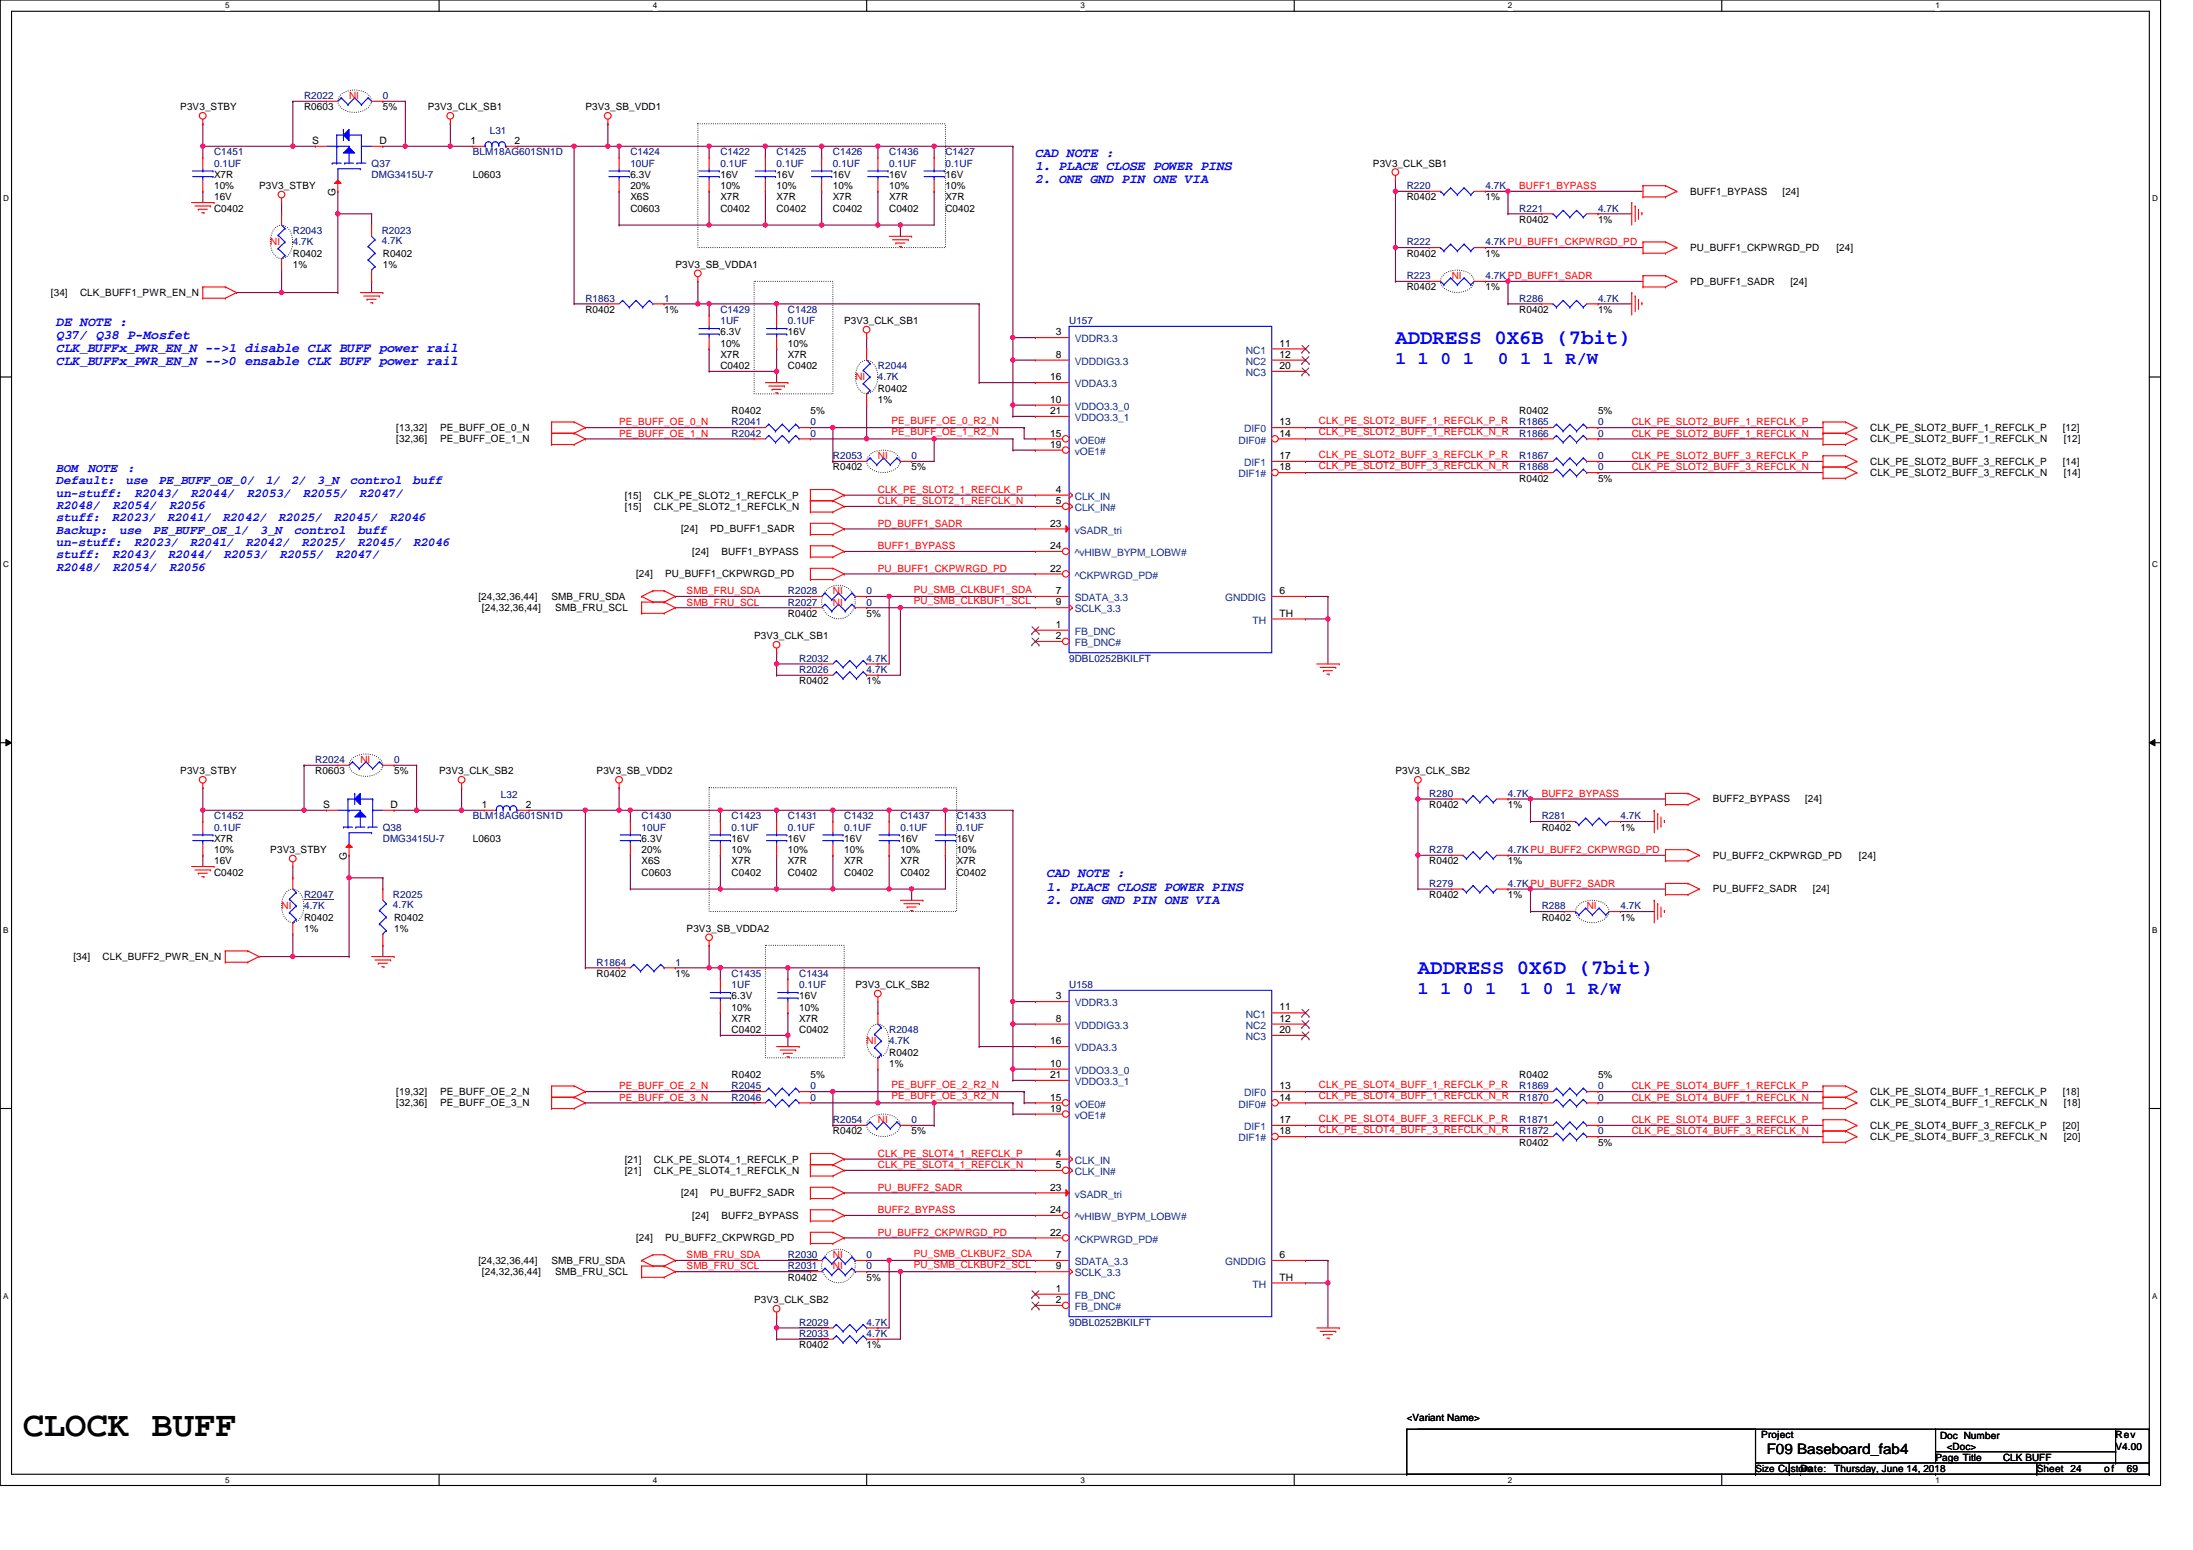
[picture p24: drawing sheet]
<svg xmlns="http://www.w3.org/2000/svg" width="297mm" height="210mm" viewBox="0 0 297 210" stroke-linecap="round" stroke-linejoin="round" font-family="sans-serif">
<defs><g id="words">
<text font-size="4.8" x="3.1" y="194.5">CLOCK BUFF</text>
<g font-size="2.8" fill="#00f">
<text x="189" y="46.5">ADDRESS 0X6B (7bit)</text>
<text x="192.1" y="131.9">ADDRESS 0X6D (7bit)</text>
</g>
<g font-size="2.4" fill="#00f">
<text x="189" y="49.3">1 1 0 1</text>
<text x="202.9" y="49.3">0 1 1 R/W</text>
<text x="192.1" y="134.6">1 1 0 1</text>
<text x="205.9" y="134.6">1 0 1 R/W</text>
</g>
<text font-size="2" x="239.3" y="196.9">F09 Baseboard_fab4</text>
<g font-size="1.8" fill="#00f">
<text x="140.2" y="21.3">CAD NOTE :</text>
<text x="140.2" y="23.1">1. PLACE CLOSE POWER PINS</text>
<text x="140.2" y="24.8">2. ONE GND PIN ONE VIA</text>
<text x="7.7" y="44.2">DE NOTE :</text>
<text x="7.7" y="45.9">Q37/ Q38 P-Mosfet</text>
<text x="7.7" y="47.7">CLK_BUFFx_PWR_EN_N --&gt;1 disable CLK BUFF power rail</text>
<text x="7.7" y="49.5">CLK_BUFFx_PWR_EN_N --&gt;0 ensable CLK BUFF power rail</text>
<text x="141.8" y="118.8">CAD NOTE :</text>
<text x="141.8" y="120.6">1. PLACE CLOSE POWER PINS</text>
<text x="141.8" y="122.4">2. ONE GND PIN ONE VIA</text>
</g>
<g font-size="1.7" fill="#00f">
<text x="7.7" y="63.9">BOM NOTE</text>
<text x="7.7" y="65.6">Default:</text>
<text x="17.1" y="65.6">use</text>
<text x="17.3" y="63.9">:</text>
<text x="21.6" y="65.6">PE_BUFF_OE_0/</text>
<text x="36" y="65.6">1/</text>
<text x="39.5" y="65.6">2/</text>
<text x="43" y="65.6">3_N</text>
<text x="47.5" y="65.6">control</text>
<text x="55.9" y="65.6">buff</text>
<text x="7.7" y="67.2">un-stuff:</text>
<text x="7.7" y="68.9">R2048/</text>
<text x="7.7" y="70.6">stuff:</text>
<text x="15.2" y="70.6">R2023/</text>
<text x="15.3" y="68.9">R2054/</text>
<text x="18.2" y="67.2">R2043/</text>
<text x="22.7" y="70.6">R2041/</text>
<text x="22.9" y="68.9">R2056</text>
<text x="25.8" y="67.2">R2044/</text>
<text x="30.2" y="70.6">R2042/</text>
<text x="33.5" y="67.2">R2053/</text>
<text x="37.7" y="70.6">R2025/</text>
<text x="41.1" y="67.2">R2055/</text>
<text x="45.3" y="70.6">R2045/</text>
<text x="48.7" y="67.2">R2047/</text>
<text x="52.8" y="70.6">R2046</text>
<text x="7.7" y="72.3">Backup:</text>
<text x="7.7" y="73.9">un-stuff:</text>
<text x="7.7" y="75.6">stuff:</text>
<text x="7.7" y="77.3">R2048/</text>
<text x="15.2" y="75.6">R2043/</text>
<text x="15.3" y="77.3">R2054/</text>
<text x="16.2" y="72.3">use</text>
<text x="18.2" y="73.9">R2023/</text>
<text x="20.8" y="72.3">PE_BUFF_OE_1/</text>
<text x="22.8" y="75.6">R2044/</text>
<text x="22.9" y="77.3">R2056</text>
<text x="25.8" y="73.9">R2041/</text>
<text x="30.3" y="75.6">R2053/</text>
<text x="33.3" y="73.9">R2042/</text>
<text x="35.3" y="72.3">3_N</text>
<text x="37.9" y="75.6">R2055/</text>
<text x="39.9" y="72.3">control</text>
<text x="40.9" y="73.9">R2025/</text>
<text x="45.5" y="75.6">R2047/</text>
<text x="48.4" y="73.9">R2045/</text>
<text x="48.5" y="72.3">buff</text>
<text x="56" y="73.9">R2046</text>
</g>
<g font-size="1.4">
<text x="24.4" y="14.9">P3V3_STBY</text>
<text x="41.2" y="14.9">R0603</text>
<text x="51.9" y="14.9">5%</text>
<text x="58" y="14.9">P3V3_CLK_SB1</text>
<text x="79.3" y="14.9">P3V3_SB_VDD1</text>
<text x="42.3" y="19.5">S</text>
<text x="51.4" y="19.5">D</text>
<text x="63.8" y="19.5">1</text>
<text x="69.7" y="19.5">2</text>
<text x="186" y="22.6">P3V3_CLK_SB1</text>
<text x="29" y="24.1">X7R</text>
<text x="29" y="25.6">10%</text>
<text x="29" y="27.1">16V</text>
<text x="29" y="28.7">C0402</text>
<text x="35.1" y="25.6">P3V3_STBY</text>
<text x="45.4" y="26.5" transform="rotate(-90 45.4 26.5)">G</text>
<text x="64" y="24.1">L0603</text>
<text x="85.4" y="28.7">C0603</text>
<text x="85.4" y="25.6">20%</text>
<text x="85.4" y="24.1">6.3V</text>
<text x="85.4" y="27.1">X6S</text>
<text x="97.6" y="27.1">X7R</text>
<text x="97.6" y="28.7">C0402</text>
<text x="97.6" y="25.6">10%</text>
<text x="97.6" y="24.1">16V</text>
<text x="105.2" y="27.1">X7R</text>
<text x="105.2" y="28.7">C0402</text>
<text x="105.2" y="25.6">10%</text>
<text x="105.2" y="24.1">16V</text>
<text x="112.8" y="27.1">X7R</text>
<text x="112.8" y="28.7">C0402</text>
<text x="112.8" y="25.6">10%</text>
<text x="112.8" y="24.1">16V</text>
<text x="120.4" y="27.1">X7R</text>
<text x="120.4" y="28.7">C0402</text>
<text x="120.4" y="25.6">10%</text>
<text x="120.4" y="24.1">16V</text>
<text x="128.1" y="27.1">X7R</text>
<text x="128.1" y="28.7">C0402</text>
<text x="128.1" y="25.6">10%</text>
<text x="128.1" y="24.1">16V</text>
<text x="190.5" y="27.1">R0402</text>
<text x="201.2" y="27.1">1%</text>
<text x="228.9" y="26.4">BUFF1_BYPASS</text>
<text x="241.4" y="26.4">[24]</text>
<text x="39.7" y="34.8">R0402</text>
<text x="51.9" y="34.8">R0402</text>
<text x="190.5" y="34.8">R0402</text>
<text x="201.2" y="34.8">1%</text>
<text x="205.8" y="30.2">R0402</text>
<text x="216.4" y="30.2">1%</text>
<text x="228.9" y="34">PU_BUFF1_CKPWRGD_PD</text>
<text x="248.7" y="34">[24]</text>
<text x="6.9" y="40.1">[34]</text>
<text x="10.9" y="40.1">CLK_BUFF1_PWR_EN_N</text>
<text x="39.7" y="36.3">1%</text>
<text x="51.9" y="36.3">1%</text>
<text x="91.5" y="36.3">P3V3_SB_VDDA1</text>
<text x="190.5" y="39.3">R0402</text>
<text x="201.2" y="39.3">1%</text>
<text x="228.9" y="38.6">PD_BUFF1_SADR</text>
<text x="242.5" y="38.6">[24]</text>
<text x="79.3" y="42.4">R0402</text>
<text x="90" y="42.4">1%</text>
<text x="97.6" y="46.9">10%</text>
<text x="97.6" y="45.4">6.3V</text>
<text x="106.7" y="46.9">10%</text>
<text x="106.7" y="45.4">16V</text>
<text x="114.3" y="43.9">P3V3_CLK_SB1</text>
<text x="143" y="45.4">3</text>
<text x="173.3" y="46.9">11</text>
<text x="205.8" y="42.4">R0402</text>
<text x="216.4" y="42.4">1%</text>
<text x="97.6" y="50">C0402</text>
<text x="97.6" y="48.5">X7R</text>
<text x="106.7" y="48.5">X7R</text>
<text x="106.7" y="50">C0402</text>
<text x="118.9" y="53">R0402</text>
<text x="142.2" y="51.5">16</text>
<text x="143" y="48.5">8</text>
<text x="173.3" y="48.5">12</text>
<text x="173.3" y="50">20</text>
<text x="53.7" y="58.4">[13,32]</text>
<text x="53.7" y="59.9">[32,36]</text>
<text x="59.6" y="58.4">PE_BUFF_OE_0_N</text>
<text x="59.6" y="59.9">PE_BUFF_OE_1_N</text>
<text x="99.1" y="56.1">R0402</text>
<text x="109.8" y="56.1">5%</text>
<text x="118.9" y="54.6">1%</text>
<text x="142.2" y="59.1">15</text>
<text x="142.2" y="54.5">10</text>
<text x="142.2" y="56.1">21</text>
<text x="173.3" y="57.6">13</text>
<text x="173.3" y="59.1">14</text>
<text x="205.8" y="56.1">R0402</text>
<text x="216.4" y="56.1">5%</text>
<text x="253.3" y="59.9">CLK_PE_SLOT2_BUFF_1_REFCLK_N</text>
<text x="253.3" y="58.4">CLK_PE_SLOT2_BUFF_1_REFCLK_P</text>
<text x="279.4" y="58.4">[12]</text>
<text x="279.5" y="59.9">[12]</text>
<text x="112.8" y="63.7">R0402</text>
<text x="123.5" y="63.7">5%</text>
<text x="142.2" y="60.6">19</text>
<text x="173.3" y="62.2">17</text>
<text x="173.3" y="63.7">18</text>
<text x="205.8" y="65.2">R0402</text>
<text x="216.4" y="65.2">5%</text>
<text x="253.3" y="62.9">CLK_PE_SLOT2_BUFF_3_REFCLK_P</text>
<text x="253.3" y="64.5">CLK_PE_SLOT2_BUFF_3_REFCLK_N</text>
<text x="279.4" y="62.9">[14]</text>
<text x="279.5" y="64.5">[14]</text>
<text x="84.6" y="67.5">[15]</text>
<text x="84.6" y="69">[15]</text>
<text x="88.6" y="67.5">CLK_PE_SLOT2_1_REFCLK_P</text>
<text x="88.6" y="69">CLK_PE_SLOT2_1_REFCLK_N</text>
<text x="142.2" y="71.3">23</text>
<text x="143" y="66.7">4</text>
<text x="143" y="68.3">5</text>
<text x="92.2" y="72.1">[24]</text>
<text x="93.8" y="75.1">[24]</text>
<text x="96.2" y="72.1">PD_BUFF1_SADR</text>
<text x="97.7" y="75.1">BUFF1_BYPASS</text>
<text x="142.2" y="74.4">24</text>
<text x="142.2" y="77.4">22</text>
<text x="64.8" y="81.2">[24,32,36,44]</text>
<text x="65.3" y="82.8">[24,32,36,44]</text>
<text x="74.7" y="81.2">SMB_FRU_SDA</text>
<text x="75.2" y="82.8">SMB_FRU_SCL</text>
<text x="86.1" y="78.2">[24]</text>
<text x="90.1" y="78.2">PU_BUFF1_CKPWRGD_PD</text>
<text x="106.7" y="83.5">R0402</text>
<text x="117.4" y="83.5">5%</text>
<text x="143" y="82">9</text>
<text x="143" y="80.5">7</text>
<text x="173.3" y="80.5">6</text>
<text x="173.3" y="83.5">TH</text>
<text x="102.1" y="86.6">P3V3_CLK_SB1</text>
<text x="143" y="85">1</text>
<text x="143" y="86.6">2</text>
<text x="108.2" y="92.7">R0402</text>
<text x="117.4" y="92.7">1%</text>
<text x="24.4" y="104.9">P3V3_STBY</text>
<text x="42.7" y="104.9">R0603</text>
<text x="53.4" y="104.9">5%</text>
<text x="59.5" y="104.9">P3V3_CLK_SB2</text>
<text x="80.8" y="104.9">P3V3_SB_VDD2</text>
<text x="189" y="104.9">P3V3_CLK_SB2</text>
<text x="43.8" y="109.4">S</text>
<text x="52.9" y="109.4">D</text>
<text x="65.3" y="109.4">1</text>
<text x="71.2" y="109.4">2</text>
<text x="193.6" y="109.4">R0402</text>
<text x="204.3" y="109.4">1%</text>
<text x="208.8" y="112.5">R0402</text>
<text x="219.5" y="112.5">1%</text>
<text x="232" y="108.7">BUFF2_BYPASS</text>
<text x="244.5" y="108.7">[24]</text>
<text x="29" y="114">X7R</text>
<text x="29" y="115.5">10%</text>
<text x="29" y="117.1">16V</text>
<text x="29" y="118.6">C0402</text>
<text x="36.6" y="115.5">P3V3_STBY</text>
<text x="47" y="116.4" transform="rotate(-90 47 116.4)">G</text>
<text x="64" y="114">L0603</text>
<text x="86.9" y="118.6">C0603</text>
<text x="86.9" y="115.5">20%</text>
<text x="86.9" y="114">6.3V</text>
<text x="86.9" y="117.1">X6S</text>
<text x="99.1" y="117.1">X7R</text>
<text x="99.1" y="118.6">C0402</text>
<text x="99.1" y="115.5">10%</text>
<text x="99.1" y="114">16V</text>
<text x="106.7" y="117.1">X7R</text>
<text x="106.7" y="118.6">C0402</text>
<text x="106.7" y="115.5">10%</text>
<text x="106.7" y="114">16V</text>
<text x="114.3" y="117.1">X7R</text>
<text x="114.3" y="118.6">C0402</text>
<text x="114.3" y="115.5">10%</text>
<text x="114.3" y="114">16V</text>
<text x="122" y="117.1">X7R</text>
<text x="122" y="118.6">C0402</text>
<text x="122" y="115.5">10%</text>
<text x="122" y="114">16V</text>
<text x="129.6" y="117.1">X7R</text>
<text x="129.6" y="118.6">C0402</text>
<text x="129.6" y="115.5">10%</text>
<text x="129.6" y="114">16V</text>
<text x="193.6" y="117.1">R0402</text>
<text x="204.3" y="117.1">1%</text>
<text x="232" y="116.3">PU_BUFF2_CKPWRGD_PD</text>
<text x="251.8" y="116.3">[24]</text>
<text x="41.2" y="124.7">R0402</text>
<text x="53.4" y="124.7">R0402</text>
<text x="193.6" y="121.6">R0402</text>
<text x="204.3" y="121.6">1%</text>
<text x="208.8" y="124.7">R0402</text>
<text x="219.5" y="124.7">1%</text>
<text x="232" y="120.9">PU_BUFF2_SADR</text>
<text x="245.6" y="120.9">[24]</text>
<text x="9.9" y="130">[34]</text>
<text x="13.9" y="130">CLK_BUFF2_PWR_EN_N</text>
<text x="41.2" y="126.2">1%</text>
<text x="53.4" y="126.2">1%</text>
<text x="93" y="126.2">P3V3_SB_VDDA2</text>
<text x="80.8" y="132.3">R0402</text>
<text x="91.5" y="132.3">1%</text>
<text x="99.1" y="136.9">10%</text>
<text x="99.1" y="135.3">6.3V</text>
<text x="108.2" y="136.9">10%</text>
<text x="108.2" y="135.3">16V</text>
<text x="115.9" y="133.8">P3V3_CLK_SB2</text>
<text x="143" y="135.3">3</text>
<text x="173.3" y="136.8">11</text>
<text x="99.1" y="139.9">C0402</text>
<text x="99.1" y="138.4">X7R</text>
<text x="108.2" y="138.4">X7R</text>
<text x="108.2" y="139.9">C0402</text>
<text x="120.4" y="143">R0402</text>
<text x="142.2" y="141.4">16</text>
<text x="143" y="138.4">8</text>
<text x="173.3" y="138.4">12</text>
<text x="173.3" y="139.9">20</text>
<text x="53.7" y="148.3">[19,32]</text>
<text x="53.7" y="149.8">[32,36]</text>
<text x="59.6" y="148.3">PE_BUFF_OE_2_N</text>
<text x="59.6" y="149.8">PE_BUFF_OE_3_N</text>
<text x="99.1" y="146">R0402</text>
<text x="109.8" y="146">5%</text>
<text x="120.4" y="144.5">1%</text>
<text x="142.2" y="149">15</text>
<text x="142.2" y="144.5">10</text>
<text x="142.2" y="146">21</text>
<text x="173.3" y="147.5">13</text>
<text x="173.3" y="149">14</text>
<text x="205.8" y="146">R0402</text>
<text x="216.4" y="146">5%</text>
<text x="253.3" y="148.3">CLK_PE_SLOT4_BUFF_1_REFCLK_P</text>
<text x="253.3" y="149.8">CLK_PE_SLOT4_BUFF_1_REFCLK_N</text>
<text x="279.4" y="148.3">[18]</text>
<text x="279.5" y="149.8">[18]</text>
<text x="112.8" y="153.6">R0402</text>
<text x="123.5" y="153.6">5%</text>
<text x="142.2" y="150.6">19</text>
<text x="173.3" y="152.1">17</text>
<text x="173.3" y="153.6">18</text>
<text x="205.8" y="155.2">R0402</text>
<text x="216.4" y="155.2">5%</text>
<text x="253.3" y="152.9">CLK_PE_SLOT4_BUFF_3_REFCLK_P</text>
<text x="253.3" y="154.4">CLK_PE_SLOT4_BUFF_3_REFCLK_N</text>
<text x="279.4" y="152.9">[20]</text>
<text x="279.5" y="154.4">[20]</text>
<text x="84.6" y="157.4">[21]</text>
<text x="84.6" y="159">[21]</text>
<text x="88.6" y="157.4">CLK_PE_SLOT4_1_REFCLK_P</text>
<text x="88.6" y="159">CLK_PE_SLOT4_1_REFCLK_N</text>
<text x="142.2" y="161.2">23</text>
<text x="143" y="156.7">4</text>
<text x="143" y="158.2">5</text>
<text x="92.2" y="162">[24]</text>
<text x="93.8" y="165.1">[24]</text>
<text x="96.2" y="162">PU_BUFF2_SADR</text>
<text x="97.7" y="165.1">BUFF2_BYPASS</text>
<text x="142.2" y="164.3">24</text>
<text x="142.2" y="167.3">22</text>
<text x="64.8" y="171.2">[24,32,36,44]</text>
<text x="65.3" y="172.7">[24,32,36,44]</text>
<text x="74.7" y="171.2">SMB_FRU_SDA</text>
<text x="75.2" y="172.7">SMB_FRU_SCL</text>
<text x="86.1" y="168.1">[24]</text>
<text x="90.1" y="168.1">PU_BUFF2_CKPWRGD_PD</text>
<text x="106.7" y="173.4">R0402</text>
<text x="117.4" y="173.4">5%</text>
<text x="143" y="171.9">9</text>
<text x="143" y="170.4">7</text>
<text x="173.3" y="170.4">6</text>
<text x="173.3" y="173.4">TH</text>
<text x="102.1" y="176.5">P3V3_CLK_SB2</text>
<text x="143" y="174.9">1</text>
<text x="143" y="176.5">2</text>
<text x="108.2" y="182.6">R0402</text>
<text x="117.4" y="182.6">1%</text>
<text x="190.5" y="192.5">&lt;Variant Name&gt;</text>
<text x="238.5" y="194.8">Project</text>
<text x="262.2" y="197.8">Page Title</text>
<text x="262.8" y="194.9">Doc Number</text>
<text x="263.7" y="196.3">&lt;Doc&gt;</text>
<text x="271.3" y="197.8">CLK BUFF</text>
<text x="286.6" y="196.3">V4.00</text>
<text x="286.6" y="194.8">Rev</text>
<text x="243.9" y="199.3">Date:</text>
<text x="248.5" y="199.3">Thursday, June 14, 2018</text>
<text x="275.9" y="199.3">Sheet 24</text>
<text x="285" y="199.3">of</text>
<text x="288.1" y="199.3">69</text>
</g>
<g font-size="1.4" fill="#000080">
<text x="41.2" y="13.4">R2022</text>
<text x="51.9" y="13.4">0</text>
<text x="29" y="21">C1451</text>
<text x="29" y="22.6">0.1UF</text>
<text x="50.3" y="22.6">Q37</text>
<text x="64" y="21">BLM18AG601SN1D</text>
<text x="66.3" y="18.1">L31</text>
<text x="85.4" y="21">C1424</text>
<text x="85.4" y="22.6">10UF</text>
<text x="97.6" y="21">C1422</text>
<text x="97.6" y="22.6">0.1UF</text>
<text x="105.2" y="21">C1425</text>
<text x="105.2" y="22.6">0.1UF</text>
<text x="112.8" y="21">C1426</text>
<text x="112.8" y="22.6">0.1UF</text>
<text x="120.4" y="21">C1436</text>
<text x="120.4" y="22.6">0.1UF</text>
<text x="128.1" y="21">C1427</text>
<text x="128.1" y="22.6">0.1UF</text>
<text x="50.3" y="24.1">DMG3415U-7</text>
<text x="190.5" y="25.6">R220</text>
<text x="201.2" y="25.6">4.7K</text>
<text x="205.8" y="28.7">R221</text>
<text x="216.4" y="28.7">4.7K</text>
<text x="39.7" y="31.7">R2043</text>
<text x="39.7" y="33.2">4.7K</text>
<text x="51.7" y="31.7">R2023</text>
<text x="51.7" y="33.1">4.7K</text>
<text x="190.5" y="33.2">R222</text>
<text x="201.2" y="33.2">4.7K PU_BUFF1_CKPWRGD_PD</text>
<text x="79.3" y="40.9">R1863</text>
<text x="90" y="40.9">1</text>
<text x="190.5" y="37.8">R223</text>
<text x="201.2" y="37.8">4.7K PD_BUFF1_SADR</text>
<text x="205.8" y="40.9">R286</text>
<text x="216.4" y="40.9">4.7K</text>
<text x="97.6" y="42.4">C1429</text>
<text x="97.6" y="43.9">1UF</text>
<text x="106.7" y="42.4">C1428</text>
<text x="106.7" y="43.9">0.1UF</text>
<text x="144.8" y="43.9">U157</text>
<text x="118.9" y="50">R2044</text>
<text x="118.9" y="51.5">4.7K</text>
<text x="99.1" y="57.6">R2041</text>
<text x="99.1" y="59.1">R2042</text>
<text x="109.8" y="57.6">0</text>
<text x="109.8" y="59.1">0</text>
<text x="205.8" y="57.6">R1865</text>
<text x="205.8" y="59.1">R1866</text>
<text x="216.4" y="57.6">0</text>
<text x="216.4" y="59.1">0</text>
<text x="112.8" y="62.2">R2053</text>
<text x="123.5" y="62.2">0</text>
<text x="205.8" y="62.2">R1867</text>
<text x="205.8" y="63.7">R1868</text>
<text x="216.4" y="62.2">0</text>
<text x="216.4" y="63.7">0</text>
<text x="106.7" y="80.5">R2028</text>
<text x="106.7" y="82">R2027</text>
<text x="117.4" y="80.5">0</text>
<text x="117.4" y="82">0</text>
<text x="108.2" y="89.6">R2032</text>
<text x="117.4" y="89.6">4.7K</text>
<text x="144.8" y="89.6">9DBL0252BKILFT</text>
<text x="108.2" y="91.1">R2026</text>
<text x="117.4" y="91.1">4.7K</text>
<text x="42.7" y="103.3">R2024</text>
<text x="53.4" y="103.3">0</text>
<text x="193.6" y="107.9">R280</text>
<text x="204.3" y="107.9">4.7K</text>
<text x="29" y="111">C1452</text>
<text x="29" y="112.5">0.1UF</text>
<text x="51.9" y="112.5">Q38</text>
<text x="64" y="111">BLM18AG601SN1D</text>
<text x="67.9" y="108.1">L32</text>
<text x="86.9" y="111">C1430</text>
<text x="86.9" y="112.5">10UF</text>
<text x="99.1" y="111">C1423</text>
<text x="99.1" y="112.5">0.1UF</text>
<text x="106.7" y="111">C1431</text>
<text x="106.7" y="112.5">0.1UF</text>
<text x="114.3" y="111">C1432</text>
<text x="114.3" y="112.5">0.1UF</text>
<text x="122" y="111">C1437</text>
<text x="122" y="112.5">0.1UF</text>
<text x="129.6" y="111">C1433</text>
<text x="129.6" y="112.5">0.1UF</text>
<text x="208.8" y="111">R281</text>
<text x="219.5" y="111">4.7K</text>
<text x="51.9" y="114">DMG3415U-7</text>
<text x="193.6" y="115.5">R278</text>
<text x="204.3" y="115.5">4.7K PU_BUFF2_CKPWRGD_PD</text>
<text x="41.2" y="121.6">R2047</text>
<text x="41.2" y="123.1">4.7K</text>
<text x="53.2" y="121.6">R2025</text>
<text x="53.2" y="123">4.7K</text>
<text x="193.6" y="120.1">R279</text>
<text x="204.3" y="120.1">4.7K PU_BUFF2_SADR</text>
<text x="208.8" y="123.1">R288</text>
<text x="219.5" y="123.1">4.7K</text>
<text x="80.8" y="130.8">R1864</text>
<text x="91.5" y="130.8">1</text>
<text x="99.1" y="132.3">C1435</text>
<text x="99.1" y="133.8">1UF</text>
<text x="108.2" y="132.3">C1434</text>
<text x="108.2" y="133.8">0.1UF</text>
<text x="144.8" y="133.8">U158</text>
<text x="120.4" y="139.9">R2048</text>
<text x="120.4" y="141.4">4.7K</text>
<text x="99.1" y="149.1">R2046</text>
<text x="99.1" y="147.5">R2045</text>
<text x="109.8" y="149.1">0</text>
<text x="109.8" y="147.5">0</text>
<text x="205.8" y="147.5">R1869</text>
<text x="205.8" y="149.1">R1870</text>
<text x="216.4" y="147.5">0</text>
<text x="216.4" y="149.1">0</text>
<text x="112.8" y="152.1">R2054</text>
<text x="123.5" y="152.1">0</text>
<text x="205.8" y="152.1">R1871</text>
<text x="205.8" y="153.6">R1872</text>
<text x="216.4" y="152.1">0</text>
<text x="216.4" y="153.6">0</text>
<text x="106.7" y="170.4">R2030</text>
<text x="106.7" y="171.9">R2031</text>
<text x="117.4" y="170.4">0</text>
<text x="117.4" y="171.9">0</text>
<text x="108.2" y="179.5">R2029</text>
<text x="117.4" y="179.5">4.7K</text>
<text x="144.8" y="179.5">9DBL0252BKILFT</text>
<text x="108.2" y="181.1">R2033</text>
<text x="117.4" y="181.1">4.7K</text>
</g>
<g font-size="1.4" fill="#f00">
<text x="47.3" y="13.4">NI</text>
<text x="205.8" y="25.6">BUFF1_BYPASS</text>
<text x="36.6" y="33.2">NI</text>
<text x="196.6" y="37.8">NI</text>
<text x="115.9" y="51.5">NI</text>
<text x="83.9" y="57.6">PE_BUFF_OE_0_N</text>
<text x="83.9" y="59.1">PE_BUFF_OE_1_N</text>
<text x="120.7" y="57.4">PE_BUFF_OE_0_R2_N</text>
<text x="120.7" y="58.9">PE_BUFF_OE_1_R2_N</text>
<text x="178.6" y="57.4">CLK_PE_SLOT2_BUFF_1_REFCLK_P_R</text>
<text x="178.6" y="58.9">CLK_PE_SLOT2_BUFF_1_REFCLK_N_R</text>
<text x="221" y="59.1">CLK_PE_SLOT2_BUFF_1_REFCLK_N</text>
<text x="221" y="57.6">CLK_PE_SLOT2_BUFF_1_REFCLK_P</text>
<text x="118.9" y="62.2">NI</text>
<text x="178.6" y="62">CLK_PE_SLOT2_BUFF_3_REFCLK_P_R</text>
<text x="178.6" y="63.5">CLK_PE_SLOT2_BUFF_3_REFCLK_N_R</text>
<text x="221" y="62.2">CLK_PE_SLOT2_BUFF_3_REFCLK_P</text>
<text x="221" y="63.7">CLK_PE_SLOT2_BUFF_3_REFCLK_N</text>
<text x="118.9" y="66.8">CLK_PE_SLOT2_1_REFCLK_P</text>
<text x="118.9" y="68.3">CLK_PE_SLOT2_1_REFCLK_N</text>
<text x="118.9" y="71.3">PD_BUFF1_SADR</text>
<text x="118.9" y="74.4">BUFF1_BYPASS</text>
<text x="118.9" y="77.4">PU_BUFF1_CKPWRGD_PD</text>
<text x="93" y="80.5">SMB_FRU_SDA</text>
<text x="93" y="82">SMB_FRU_SCL</text>
<text x="112.8" y="80.5">NI</text>
<text x="112.8" y="82">NI</text>
<text x="123.8" y="80.3">PU_SMB_CLKBUF1_SDA</text>
<text x="123.8" y="81.8">PU_SMB_CLKBUF1_SCL</text>
<text x="48.8" y="103.3">NI</text>
<text x="208.8" y="107.9">BUFF2_BYPASS</text>
<text x="38.1" y="123.1">NI</text>
<text x="214.9" y="123.1">NI</text>
<text x="117.4" y="141.4">NI</text>
<text x="83.9" y="147.5">PE_BUFF_OE_2_N</text>
<text x="83.9" y="149.1">PE_BUFF_OE_3_N</text>
<text x="120.7" y="148.8">PE_BUFF_OE_3_R2_N</text>
<text x="120.7" y="147.3">PE_BUFF_OE_2_R2_N</text>
<text x="178.6" y="147.3">CLK_PE_SLOT4_BUFF_1_REFCLK_P_R</text>
<text x="178.6" y="148.8">CLK_PE_SLOT4_BUFF_1_REFCLK_N_R</text>
<text x="221" y="149.1">CLK_PE_SLOT4_BUFF_1_REFCLK_N</text>
<text x="221" y="147.5">CLK_PE_SLOT4_BUFF_1_REFCLK_P</text>
<text x="118.9" y="152.1">NI</text>
<text x="178.6" y="151.9">CLK_PE_SLOT4_BUFF_3_REFCLK_P_R</text>
<text x="178.6" y="153.4">CLK_PE_SLOT4_BUFF_3_REFCLK_N_R</text>
<text x="221" y="152.1">CLK_PE_SLOT4_BUFF_3_REFCLK_P</text>
<text x="221" y="153.6">CLK_PE_SLOT4_BUFF_3_REFCLK_N</text>
<text x="118.9" y="156.7">CLK_PE_SLOT4_1_REFCLK_P</text>
<text x="118.9" y="158.2">CLK_PE_SLOT4_1_REFCLK_N</text>
<text x="118.9" y="161.2">PU_BUFF2_SADR</text>
<text x="118.9" y="164.3">BUFF2_BYPASS</text>
<text x="118.9" y="167.3">PU_BUFF2_CKPWRGD_PD</text>
<text x="93" y="170.4">SMB_FRU_SDA</text>
<text x="93" y="171.9">SMB_FRU_SCL</text>
<text x="112.8" y="170.4">NI</text>
<text x="112.8" y="171.9">NI</text>
<text x="123.8" y="170.2">PU_SMB_CLKBUF2_SDA</text>
<text x="123.8" y="171.7">PU_SMB_CLKBUF2_SCL</text>
</g>
<g font-size="1.4" fill="#004080">
<text x="145.6" y="46.4">VDDR3.3</text>
<text x="168.7" y="47.9">NC1</text>
<text x="145.6" y="49.4">VDDDIG3.3</text>
<text x="145.6" y="52.5">VDDA3.3</text>
<text x="168.7" y="49.4">NC2</text>
<text x="168.7" y="50.9">NC3</text>
<text x="145.6" y="55.5">VDDO3.3_0</text>
<text x="145.6" y="57">VDDO3.3_1</text>
<text x="168.5" y="58.5">DIF0</text>
<text x="145.6" y="60.1">vOE0#</text>
<text x="145.6" y="61.6">vOE1#</text>
<text x="167.7" y="60.1">DIF0#</text>
<text x="167.7" y="64.6">DIF1#</text>
<text x="168.5" y="63.1">DIF1</text>
<text x="145.6" y="67.7">CLK_IN</text>
<text x="145.6" y="69.2">CLK_IN#</text>
<text x="145.6" y="72.3">vSADR_tri</text>
<text x="145.6" y="75.3">^vHIBW_BYPM_LOBW#</text>
<text x="145.6" y="82.9">SCLK_3.3</text>
<text x="145.6" y="78.4">^CKPWRGD_PD#</text>
<text x="145.6" y="81.4">SDATA_3.3</text>
<text x="166" y="81.4">GNDDIG</text>
<text x="145.6" y="86">FB_DNC</text>
<text x="145.6" y="87.5">FB_DNC#</text>
<text x="169.6" y="84.5">TH</text>
<text x="145.6" y="136.3">VDDR3.3</text>
<text x="168.7" y="137.8">NC1</text>
<text x="145.6" y="139.3">VDDDIG3.3</text>
<text x="145.6" y="142.4">VDDA3.3</text>
<text x="168.7" y="139.3">NC2</text>
<text x="168.7" y="140.8">NC3</text>
<text x="145.6" y="150">vOE0#</text>
<text x="145.6" y="145.4">VDDO3.3_0</text>
<text x="145.6" y="146.9">VDDO3.3_1</text>
<text x="167.7" y="150">DIF0#</text>
<text x="168.5" y="148.5">DIF0</text>
<text x="145.6" y="151.5">vOE1#</text>
<text x="167.7" y="154.6">DIF1#</text>
<text x="168.5" y="153">DIF1</text>
<text x="145.6" y="157.6">CLK_IN</text>
<text x="145.6" y="159.1">CLK_IN#</text>
<text x="145.6" y="162.2">vSADR_tri</text>
<text x="145.6" y="165.2">^vHIBW_BYPM_LOBW#</text>
<text x="145.6" y="172.8">SCLK_3.3</text>
<text x="145.6" y="168.3">^CKPWRGD_PD#</text>
<text x="145.6" y="171.3">SDATA_3.3</text>
<text x="166" y="171.3">GNDDIG</text>
<text x="145.6" y="175.9">FB_DNC</text>
<text x="145.6" y="177.4">FB_DNC#</text>
<text x="169.6" y="174.4">TH</text>
</g>
<text font-size="1.3" x="237.8" y="199.3">Size Custom</text>
<g font-size="1.1">
<text x="30.5" y="1.1">5</text>
<text x="88.4" y="1.1">4</text>
<text x="146.3" y="1.1">3</text>
<text x="204.3" y="1.1">2</text>
<text x="262.2" y="1.1">1</text>
<text x=".4" y="27.3">D</text>
<text x="291.5" y="27.3">D</text>
<text x=".4" y="76.8">C</text>
<text x="291.5" y="76.8">C</text>
<text x=".4" y="126.3">B</text>
<text x="291.5" y="126.3">B</text>
<text x=".4" y="175.9">A</text>
<text x="291.5" y="175.9">A</text>
<text x="30.5" y="200.8">5</text>
<text x="88.4" y="200.8">4</text>
<text x="146.3" y="200.8">3</text>
<text x="204.3" y="200.8">2</text>
<text x="262.2" y="200.8">1</text>
</g>
</g></defs>
<path d="M0 0h292.6v201.2h-292.6zM1.6 1.5h289.5v198.1h-289.5z" fill="none" stroke="#000" stroke-width=".15"/>
<g fill="#fff">
<path d="M30.5 .1h.6v1.3h-.6z"/>
<path d="M30.5 199.8h.6v1.2h-.6z"/>
</g>
<path d="M59.5 0v1.5M59.5 199.6v1.6" fill="none" stroke="#000" stroke-width=".15"/>
<g fill="#fff">
<path d="M88.4 .1h.6v1.3h-.6z"/>
<path d="M88.4 199.8h.6v1.2h-.6z"/>
</g>
<path d="M117.4 0v1.5M117.4 199.6v1.6" fill="none" stroke="#000" stroke-width=".15"/>
<g fill="#fff">
<path d="M146.3 .1h.6v1.3h-.6z"/>
<path d="M146.3 199.8h.6v1.2h-.6z"/>
</g>
<path d="M175.3 0v1.5M175.3 199.6v1.6" fill="none" stroke="#000" stroke-width=".15"/>
<g fill="#fff">
<path d="M204.3 .1h.5v1.3h-.5z"/>
<path d="M204.3 199.8h.5v1.2h-.5z"/>
</g>
<path d="M233.2 0v1.5M233.2 199.6v1.6" fill="none" stroke="#000" stroke-width=".15"/>
<g fill="#fff">
<path d="M262.2 .1h.6v1.3h-.6z"/>
<path d="M262.2 199.8h.6v1.2h-.6z"/>
<path d="M.4 26.3h.8v1.2h-.8z"/>
<path d="M291.5 26.3h.8v1.2h-.8z"/>
<path d="M.4 75.8h.8v1.2h-.8z"/>
<path d="M291.5 75.8h.8v1.2h-.8z"/>
</g>
<path d="M0 51.1h1.6M291.1 51.1h1.5" fill="none" stroke="#000" stroke-width=".15"/>
<g fill="#fff">
<path d="M.4 125.3h.7v1.3h-.7z"/>
<path d="M291.5 125.3h.7v1.3h-.7z"/>
</g>
<path d="M0 100.6h1.6M291.1 100.6h1.5" fill="none" stroke="#000" stroke-width=".15"/>
<path d="M.8 100.1l.8 .5-.8 .4zM291.1 100.6l.8-.5v.9z" fill="#000"/>
<path d="M.8 100.1l.8 .5-.8 .4zM291.1 100.6l.8-.5v.9z" fill="none" stroke="#000" stroke-width=".14"/>
<g fill="#fff">
<path d="M.4 174.9h.8v1.2h-.8z"/>
<path d="M291.5 174.9h.7v1.2h-.7z"/>
</g>
<path d="M0 150.1h1.6M291.1 150.1h1.5" fill="none" stroke="#000" stroke-width=".15"/>
<g fill="none" stroke="#000" stroke-width=".15" stroke-dasharray="0 .3">
<path d="M46.1 12.9a2.95 2.95 0 0 1 3.9 0 1.14 1.14 0 0 1-.4 1.9 2.76 2.76 0 0 1-3.8-.7v-.4v-.4zM94.5 16.8h33.6v16.7h-33.6zM37.4 30.8a1.29 1.29 0 0 1 2 .8 2.78 2.78 0 0 1-.9 3.3 1.32 1.32 0 0 1-1.7-1 2.97 2.97 0 0 1 .6-3.1zM102.1 38.1h10.7v15.2h-10.7zM195.4 37.3a2.95 2.95 0 0 1 3.9 0 1.14 1.14 0 0 1-.3 1.9 2.76 2.76 0 0 1-3.8-.7l-.1-.4 .1-.4zM116.6 49.1a1.29 1.29 0 0 1 2.1 .8 2.78 2.78 0 0 1-.9 3.3 1.32 1.32 0 0 1-1.7-1 2.97 2.97 0 0 1 .5-3.1zM117.7 61.7a2.95 2.95 0 0 1 3.9 0 1.14 1.14 0 0 1-.3 1.8 2.76 2.76 0 0 1-3.8-.6l-.1-.4 .1-.4zM47.6 102.9a2.95 2.95 0 0 1 3.9 0 1.14 1.14 0 0 1-.3 1.8 2.76 2.76 0 0 1-3.8-.7l-.1-.4 .1-.4zM96.1 106.7h33.5v16.7h-33.5zM38.9 120.7a1.29 1.29 0 0 1 2.1 .8 2.78 2.78 0 0 1-1 3.4 1.32 1.32 0 0 1-1.7-1.1 2.97 2.97 0 0 1 .6-3.1zM103.7 128h10.6v15.3h-10.6zM118.1 139a1.29 1.29 0 0 1 2.1 .8 2.78 2.78 0 0 1-.9 3.4 1.32 1.32 0 0 1-1.7-1.1 2.97 2.97 0 0 1 .5-3.1z"/>
<path d="M213.7 122.7a2.95 2.95 0 0 1 3.9 0 1.14 1.14 0 0 1-.3 1.8 2.76 2.76 0 0 1-3.8-.7l-.1-.4 .1-.4zM117.7 151.6a2.95 2.95 0 0 1 3.9 0 1.14 1.14 0 0 1-.3 1.9 2.76 2.76 0 0 1-3.8-.7l-.1-.4 .1-.4z"/>
<circle cx="113.6" cy="81.5" r="2.28"/>
<circle cx="113.6" cy="171.4" r="2.28"/>
</g>
<path d="M176.8 80.8h.1M176.8 80.8h3.1M179.9 83.8h.1M179.9 83.8v6.1" fill="none" stroke="#800040" stroke-width=".15"/>
<circle cx="179.9" cy="83.8" r=".29" fill="#f0f"/>
<circle cx="179.9" cy="83.8" r=".29" fill="none" stroke="#f0f" stroke-width=".15"/>
<path d="M114.3 67.1h.1M114.3 68.6h.1M114.3 67.1h25.9M114.3 68.6h25.9M176.8 83.8h.1M179.9 80.8h.1M179.9 80.8v3h-3.1M176.8 170.7h.1M176.8 170.7h3.1M179.9 173.7h.1M179.9 173.7v6.1" fill="none" stroke="#800040" stroke-width=".15"/>
<circle cx="179.9" cy="173.7" r=".29" fill="#f0f"/>
<circle cx="179.9" cy="173.7" r=".29" fill="none" stroke="#f0f" stroke-width=".15"/>
<path d="M126.5 19.8h.1M126.5 19.8h10.7M114.3 157h.1M114.3 158.5h.1M114.3 157h25.9M114.3 158.5h25.9M176.8 173.7h.1M179.9 170.7h.1M179.9 170.7v3h-3.1" fill="none" stroke="#800040" stroke-width=".15"/>
<circle cx="126.5" cy="19.8" r=".29" fill="#f0f"/>
<circle cx="126.5" cy="19.8" r=".29" fill="none" stroke="#f0f" stroke-width=".15"/>
<g fill="none" stroke="#800040" stroke-width=".15">
<path d="M77.8 19.8h.1M77.8 19.8h6.1M82.3 16.8h.1M82.3 19.8h.1M82.3 16.8v3M83.9 19.8h.1M83.9 19.8v1.5M137.2 45.7h.1M137.2 48.8h.1M137.2 54.9h.1M137.2 56.4h.1M137.2 45.7h3"/>
<path d="M137.2 45.7v3.1M137.2 54.9v1.5M137.2 48.8h3M137.2 54.9h3M137.2 56.4h3"/>
</g>
<circle cx="82.3" cy="19.8" r=".29" fill="#f0f"/>
<circle cx="82.3" cy="19.8" r=".29" fill="none" stroke="#f0f" stroke-width=".15"/>
<path d="M83.9 25.9h.1M83.9 30.5h.1M83.9 25.9v4.6M96.1 25.9h.1M96.1 25.9v4.6h-12.2" fill="none" stroke="#800040" stroke-width=".15"/>
<circle cx="96" cy="30.5" r=".29" fill="#f0f"/>
<circle cx="96" cy="30.5" r=".29" fill="none" stroke="#f0f" stroke-width=".15"/>
<path d="M83.9 19.8h.1M83.9 19.8h12.2M126.5 19.8h.1M126.5 19.8v1.5" fill="none" stroke="#800040" stroke-width=".15"/>
<circle cx="96" cy="19.8" r=".29" fill="#f0f"/>
<circle cx="96" cy="19.8" r=".29" fill="none" stroke="#f0f" stroke-width=".15"/>
<circle cx="83.8" cy="19.8" r=".29" fill="#f0f"/>
<circle cx="83.8" cy="19.8" r=".29" fill="none" stroke="#f0f" stroke-width=".15"/>
<path d="M103.7 19.8h.1M103.7 19.8v1.5M103.7 19.8h7.6M111.3 19.8h.1M111.3 19.8v1.5" fill="none" stroke="#800040" stroke-width=".15"/>
<circle cx="111.3" cy="19.8" r=".29" fill="#f0f"/>
<circle cx="111.3" cy="19.8" r=".29" fill="none" stroke="#f0f" stroke-width=".15"/>
<circle cx="103.7" cy="19.8" r=".29" fill="#f0f"/>
<circle cx="103.7" cy="19.8" r=".29" fill="none" stroke="#f0f" stroke-width=".15"/>
<path d="M96.1 19.8h.1M96.1 19.8v1.5M103.7 25.9h.1M103.7 25.9v4.6" fill="none" stroke="#800040" stroke-width=".15"/>
<circle cx="103.7" cy="30.5" r=".29" fill="#f0f"/>
<circle cx="103.7" cy="30.5" r=".29" fill="none" stroke="#f0f" stroke-width=".15"/>
<path d="M111.3 25.9h.1M111.3 25.9v4.6" fill="none" stroke="#800040" stroke-width=".15"/>
<circle cx="111.3" cy="30.5" r=".29" fill="#f0f"/>
<circle cx="111.3" cy="30.5" r=".29" fill="none" stroke="#f0f" stroke-width=".15"/>
<path d="M103.7 30.5h.1M103.7 30.5h7.6M126.5 25.9h.1M126.5 25.9v4.6M137.2 48.8h.1M137.2 48.8v6.1" fill="none" stroke="#800040" stroke-width=".15"/>
<circle cx="137.2" cy="54.9" r=".29" fill="#f0f"/>
<circle cx="137.2" cy="54.9" r=".29" fill="none" stroke="#f0f" stroke-width=".15"/>
<circle cx="137.2" cy="48.8" r=".29" fill="#f0f"/>
<circle cx="137.2" cy="48.8" r=".29" fill="none" stroke="#f0f" stroke-width=".15"/>
<path d="M96.1 19.8h.1M96.1 19.8h7.6M118.9 19.8h.1M118.9 19.8h7.6M137.2 19.8h.1M137.2 19.8v25.9" fill="none" stroke="#800040" stroke-width=".15"/>
<circle cx="137.2" cy="45.7" r=".29" fill="#f0f"/>
<circle cx="137.2" cy="45.7" r=".29" fill="none" stroke="#f0f" stroke-width=".15"/>
<path d="M77.8 19.8h.1M77.8 19.8v21.3M122 30.5h.1M122 30.5v1.5M77.8 41.1h.1M77.8 41.1h4.5M105.2 41.1h27.4M132.6 41.1h.1" fill="none" stroke="#800040" stroke-width=".15"/>
<circle cx="105.2" cy="41.1" r=".29" fill="#f0f"/>
<circle cx="105.2" cy="41.1" r=".29" fill="none" stroke="#f0f" stroke-width=".15"/>
<path d="M94.5 41.1h.1M94.5 41.1h1.6M96.1 41.1h.1M96.1 41.1v1.6" fill="none" stroke="#800040" stroke-width=".15"/>
<circle cx="96" cy="41.1" r=".29" fill="#f0f"/>
<circle cx="96" cy="41.1" r=".29" fill="none" stroke="#f0f" stroke-width=".15"/>
<path d="M96.1 41.1h.1M96.1 41.1h9.1M105.2 41.1h.1M105.2 50.3h.1M105.2 41.1v1.6M105.2 50.3v1.5" fill="none" stroke="#800040" stroke-width=".15"/>
<circle cx="105.2" cy="50.3" r=".29" fill="#f0f"/>
<circle cx="105.2" cy="50.3" r=".29" fill="none" stroke="#f0f" stroke-width=".15"/>
<path d="M96.1 50.3h.1M96.1 47.2h.1M96.1 50.3h9.1M96.1 47.2v3.1M109.8 57.9h3M112.8 57.9h.1" fill="none" stroke="#800040" stroke-width=".15"/>
<circle cx="112.8" cy="57.9" r=".29" fill="#f0f"/>
<circle cx="112.8" cy="57.9" r=".29" fill="none" stroke="#f0f" stroke-width=".15"/>
<path d="M94.5 38.1h.1M94.5 38.1v3M105.2 47.2h.1M105.2 47.2v3.1" fill="none" stroke="#800040" stroke-width=".15"/>
<circle cx="94.5" cy="41.1" r=".29" fill="#f0f"/>
<circle cx="94.5" cy="41.1" r=".29" fill="none" stroke="#f0f" stroke-width=".15"/>
<path d="M70.1 19.8h.1M70.1 19.8h7.7" fill="none" stroke="#800040" stroke-width=".15"/>
<circle cx="77.8" cy="19.8" r=".29" fill="#f0f"/>
<circle cx="77.8" cy="19.8" r=".29" fill="none" stroke="#f0f" stroke-width=".15"/>
<path d="M96.1 30.5h.1M96.1 30.5h7.6M90 41.1h.1M90 41.1h4.5M128.1 109.7h.1M128.1 109.7h9.1" fill="none" stroke="#800040" stroke-width=".15"/>
<circle cx="128" cy="109.7" r=".29" fill="#f0f"/>
<circle cx="128" cy="109.7" r=".29" fill="none" stroke="#f0f" stroke-width=".15"/>
<g fill="none" stroke="#800040" stroke-width=".15">
<path d="M79.3 109.7h.1M79.3 109.7h6.1M83.9 106.7h.1M83.9 109.7h.1M83.9 106.7v3M85.4 109.7h.1M85.4 109.7v1.6M137.2 135.6h.1M137.2 138.7h.1M137.2 135.6h3M137.2 135.6v3.1M137.2 138.7h3"/>
<path d="M137.2 144.8h.1M137.2 146.3h.1M137.2 144.8v1.5M137.2 144.8h3M137.2 146.3h3"/>
</g>
<circle cx="83.8" cy="109.7" r=".29" fill="#f0f"/>
<circle cx="83.8" cy="109.7" r=".29" fill="none" stroke="#f0f" stroke-width=".15"/>
<path d="M85.4 115.8h.1M85.4 115.8v4.6M85.4 120.4h.1M85.4 120.4h12.2" fill="none" stroke="#800040" stroke-width=".15"/>
<circle cx="97.6" cy="120.4" r=".29" fill="#f0f"/>
<circle cx="97.6" cy="120.4" r=".29" fill="none" stroke="#f0f" stroke-width=".15"/>
<path d="M85.4 109.7h.1M85.4 109.7h12.2M97.6 115.8h.1M97.6 115.8v4.6M128.1 109.7h.1M128.1 109.7v1.6" fill="none" stroke="#800040" stroke-width=".15"/>
<circle cx="97.6" cy="109.7" r=".29" fill="#f0f"/>
<circle cx="97.6" cy="109.7" r=".29" fill="none" stroke="#f0f" stroke-width=".15"/>
<circle cx="85.4" cy="109.7" r=".29" fill="#f0f"/>
<circle cx="85.4" cy="109.7" r=".29" fill="none" stroke="#f0f" stroke-width=".15"/>
<path d="M105.2 109.7h.1M105.2 109.7v1.6M105.2 109.7h7.6M112.8 109.7h.1M112.8 109.7v1.6" fill="none" stroke="#800040" stroke-width=".15"/>
<circle cx="112.8" cy="109.7" r=".29" fill="#f0f"/>
<circle cx="112.8" cy="109.7" r=".29" fill="none" stroke="#f0f" stroke-width=".15"/>
<circle cx="105.2" cy="109.7" r=".29" fill="#f0f"/>
<circle cx="105.2" cy="109.7" r=".29" fill="none" stroke="#f0f" stroke-width=".15"/>
<path d="M97.6 109.7h.1M97.6 109.7v1.6M105.2 115.8h.1M105.2 115.8v4.6M112.8 115.8h.1M112.8 115.8v4.6h-7.6M105.2 120.4h.1" fill="none" stroke="#800040" stroke-width=".15"/>
<circle cx="112.8" cy="120.4" r=".29" fill="#f0f"/>
<circle cx="112.8" cy="120.4" r=".29" fill="none" stroke="#f0f" stroke-width=".15"/>
<circle cx="105.2" cy="120.4" r=".29" fill="#f0f"/>
<circle cx="105.2" cy="120.4" r=".29" fill="none" stroke="#f0f" stroke-width=".15"/>
<path d="M128.1 115.8h.1M128.1 115.8v4.6M137.2 138.7h.1M137.2 138.7v6.1" fill="none" stroke="#800040" stroke-width=".15"/>
<circle cx="137.2" cy="144.8" r=".29" fill="#f0f"/>
<circle cx="137.2" cy="144.8" r=".29" fill="none" stroke="#f0f" stroke-width=".15"/>
<circle cx="137.2" cy="138.7" r=".29" fill="#f0f"/>
<circle cx="137.2" cy="138.7" r=".29" fill="none" stroke="#f0f" stroke-width=".15"/>
<path d="M97.6 109.7h.1M97.6 109.7h7.6M120.4 109.7h.1M120.4 109.7h7.7" fill="none" stroke="#800040" stroke-width=".15"/>
<circle cx="120.4" cy="109.7" r=".29" fill="#f0f"/>
<circle cx="120.4" cy="109.7" r=".29" fill="none" stroke="#f0f" stroke-width=".15"/>
<path d="M137.2 109.7h.1M137.2 109.7v25.9" fill="none" stroke="#800040" stroke-width=".15"/>
<circle cx="137.2" cy="135.6" r=".29" fill="#f0f"/>
<circle cx="137.2" cy="135.6" r=".29" fill="none" stroke="#f0f" stroke-width=".15"/>
<path d="M79.3 109.7h.1M79.3 109.7v21.4M79.3 131.1h.1M79.3 131.1h4.6M106.7 131.1h25.9M123.5 120.4h.1M123.5 120.4v1.5M132.6 131.1h.1" fill="none" stroke="#800040" stroke-width=".15"/>
<circle cx="106.7" cy="131.1" r=".29" fill="#f0f"/>
<circle cx="106.7" cy="131.1" r=".29" fill="none" stroke="#f0f" stroke-width=".15"/>
<path d="M96.1 131.1h.1M96.1 131.1h1.5M97.6 131.1h.1M97.6 131.1v1.5" fill="none" stroke="#800040" stroke-width=".15"/>
<circle cx="97.6" cy="131.1" r=".29" fill="#f0f"/>
<circle cx="97.6" cy="131.1" r=".29" fill="none" stroke="#f0f" stroke-width=".15"/>
<path d="M97.6 131.1h.1M97.6 137.2h.1M97.6 131.1h9.1M97.6 137.2v3M106.7 131.1h.1M106.7 137.2h.1M106.7 131.1v1.5M106.7 137.2v4.5M97.6 140.2h.1M97.6 140.2h9.1M106.7 140.2h.1" fill="none" stroke="#800040" stroke-width=".15"/>
<circle cx="106.7" cy="140.2" r=".29" fill="#f0f"/>
<circle cx="106.7" cy="140.2" r=".29" fill="none" stroke="#f0f" stroke-width=".15"/>
<path d="M71.7 109.7h.1M71.7 109.7h7.6M96.1 128h.1M96.1 128v3.1" fill="none" stroke="#800040" stroke-width=".15"/>
<circle cx="79.3" cy="109.7" r=".29" fill="#f0f"/>
<circle cx="79.3" cy="109.7" r=".29" fill="none" stroke="#f0f" stroke-width=".15"/>
<path d="M91.5 131.1h.1M91.5 131.1h4.6" fill="none" stroke="#800040" stroke-width=".15"/>
<circle cx="96" cy="131.1" r=".29" fill="#f0f"/>
<circle cx="96" cy="131.1" r=".29" fill="none" stroke="#f0f" stroke-width=".15"/>
<g fill="none" stroke="#800040" stroke-width=".15">
<path d="M118.9 19.8h.1M118.9 19.8v1.5M118.9 25.9h.1M118.9 25.9v4.6M122 30.5h.1M122 30.5h4.5M114.3 74.7h.1M114.3 77.7h.1M114.3 74.7h25.9M114.3 77.7h25.9M97.6 120.4h.1M97.6 120.4h7.6"/>
<path d="M114.3 164.6h.1M114.3 167.6h.1M114.3 164.6h25.9M114.3 167.6h25.9"/>
</g>
<circle cx="118.9" cy="30.5" r=".29" fill="#f0f"/>
<circle cx="118.9" cy="30.5" r=".29" fill="none" stroke="#f0f" stroke-width=".15"/>
<path d="M111.3 19.8h.1M111.3 19.8h7.6" fill="none" stroke="#800040" stroke-width=".15"/>
<circle cx="118.9" cy="19.8" r=".29" fill="#f0f"/>
<circle cx="118.9" cy="19.8" r=".29" fill="none" stroke="#f0f" stroke-width=".15"/>
<path d="M111.3 30.5h.1M111.3 30.5h10.7M118.9 30.5h.1" fill="none" stroke="#800040" stroke-width=".15"/>
<circle cx="121.9" cy="30.5" r=".29" fill="#f0f"/>
<circle cx="121.9" cy="30.5" r=".29" fill="none" stroke="#f0f" stroke-width=".15"/>
<path d="M112.8 109.7h.1M112.8 109.7h7.6M120.4 109.7h.1M120.4 115.8h.1M120.4 115.8v4.6h-7.6M120.4 109.7v1.6M112.8 120.4h.1M123.5 120.4h.1M123.5 120.4h4.6" fill="none" stroke="#800040" stroke-width=".15"/>
<circle cx="120.4" cy="120.4" r=".29" fill="#f0f"/>
<circle cx="120.4" cy="120.4" r=".29" fill="none" stroke="#f0f" stroke-width=".15"/>
<path d="M120.4 120.4h.1M120.4 120.4h3.1" fill="none" stroke="#800040" stroke-width=".15"/>
<circle cx="123.5" cy="120.4" r=".29" fill="#f0f"/>
<circle cx="123.5" cy="120.4" r=".29" fill="none" stroke="#f0f" stroke-width=".15"/>
<path d="M192.1 115.8h.1M192.1 106.7h.1M192.1 115.8h4.5M192.1 106.7v1.5M204.3 108.2h.1M204.3 108.2h3M192.1 120.4h.1M192.1 120.4h4.5M207.3 120.4h.1M207.3 120.4h18.3" fill="none" stroke="#800040" stroke-width=".15"/>
<circle cx="207.3" cy="120.4" r=".29" fill="#f0f"/>
<circle cx="207.3" cy="120.4" r=".29" fill="none" stroke="#f0f" stroke-width=".15"/>
<path d="M192.1 108.2h.1M192.1 108.2v7.6" fill="none" stroke="#800040" stroke-width=".15"/>
<circle cx="192.1" cy="115.8" r=".29" fill="#f0f"/>
<circle cx="192.1" cy="115.8" r=".29" fill="none" stroke="#f0f" stroke-width=".15"/>
<circle cx="192.1" cy="108.2" r=".29" fill="#f0f"/>
<circle cx="192.1" cy="108.2" r=".29" fill="none" stroke="#f0f" stroke-width=".15"/>
<path d="M192.1 108.2h.1M192.1 108.2h4.5M204.3 115.8h.1M204.3 115.8h21.3M207.3 108.2h.1M207.3 108.2h18.3" fill="none" stroke="#800040" stroke-width=".15"/>
<circle cx="207.3" cy="108.2" r=".29" fill="#f0f"/>
<circle cx="207.3" cy="108.2" r=".29" fill="none" stroke="#f0f" stroke-width=".15"/>
<g fill="none" stroke="#800040" stroke-width=".15">
<path d="M27.5 16.8h.1M27.5 19.8h.1M27.5 16.8v3M27.5 19.8h12.2M176.8 57.9h.1M176.8 59.4h.1M176.8 59.4h32M176.8 57.9h32M216.4 59.4h.1M216.4 57.9h.1M216.4 59.4h30.5M216.4 57.9h30.5"/>
<path d="M114.3 71.6h.1M114.3 71.6h25.9M176.8 62.5h.1M176.8 64h.1M176.8 62.5h32M176.8 64h32M216.4 62.5h.1M216.4 64h.1M216.4 62.5h30.5M216.4 64h30.5M192.1 115.8h.1M192.1 115.8v4.6"/>
<path d="M207.3 108.2h.1M207.3 111.3h.1M207.3 108.2v3.1M207.3 111.3h4.6M219.5 111.3h.1M219.5 111.3h4.6M204.3 120.4h.1M204.3 120.4h3M207.3 120.4h.1M207.3 123.4h.1M207.3 120.4v3M207.3 123.4h4.6"/>
<path d="M219.5 123.4h.1M219.5 123.4h4.6M176.8 147.8h.1M176.8 149.4h.1M176.8 152.4h.1M176.8 153.9h.1M176.8 149.4h32M176.8 147.8h32M176.8 152.4h32M176.8 153.9h32M216.4 149.4h.1M216.4 147.8h.1"/>
<path d="M216.4 152.4h.1M216.4 153.9h.1M216.4 149.4h30.5M216.4 147.8h30.5M216.4 152.4h30.5M216.4 153.9h30.5M114.3 161.5h.1M114.3 161.5h25.9"/>
</g>
<circle cx="39.7" cy="19.8" r=".29" fill="#f0f"/>
<circle cx="39.7" cy="19.8" r=".29" fill="none" stroke="#f0f" stroke-width=".15"/>
<circle cx="27.5" cy="19.8" r=".29" fill="#f0f"/>
<circle cx="27.5" cy="19.8" r=".29" fill="none" stroke="#f0f" stroke-width=".15"/>
<path d="M27.5 19.8h.1M27.5 19.8v1.5M51.9 19.8h.1M51.9 19.8h3M61 19.8h.1M61 19.8h3M27.5 25.9h.1M27.5 25.9v1.5M45.8 25.9h.1M45.8 25.9v3.1" fill="none" stroke="#800040" stroke-width=".15"/>
<circle cx="45.7" cy="28.9" r=".29" fill="#f0f"/>
<circle cx="45.7" cy="28.9" r=".29" fill="none" stroke="#f0f" stroke-width=".15"/>
<path d="M32 39.6h6.1M38.1 39.6h.1" fill="none" stroke="#800040" stroke-width=".15"/>
<circle cx="38.1" cy="39.6" r=".29" fill="#f0f"/>
<circle cx="38.1" cy="39.6" r=".29" fill="none" stroke="#f0f" stroke-width=".15"/>
<path d="M39.7 13.7h.1M39.7 19.8h.1M39.7 13.7v6.1M39.7 13.7h4.5M39.7 19.8h3M51.9 13.7h.1M51.9 13.7h3M54.9 13.7h.1M54.9 13.7v6.1" fill="none" stroke="#800040" stroke-width=".15"/>
<circle cx="54.9" cy="19.8" r=".29" fill="#f0f"/>
<circle cx="54.9" cy="19.8" r=".29" fill="none" stroke="#f0f" stroke-width=".15"/>
<path d="M189 33.5h.1M189 24.4h.1M189 38.1h.1M189 33.5h4.6M189 24.4v1.5M189 38.1h4.6M201.2 25.9h.1M201.2 25.9h3.1M204.3 38.1h.1M204.3 38.1h18.2" fill="none" stroke="#800040" stroke-width=".15"/>
<circle cx="204.2" cy="38.1" r=".29" fill="#f0f"/>
<circle cx="204.2" cy="38.1" r=".29" fill="none" stroke="#f0f" stroke-width=".15"/>
<path d="M189 25.9h.1M189 25.9v7.6" fill="none" stroke="#800040" stroke-width=".15"/>
<circle cx="189" cy="33.5" r=".29" fill="#f0f"/>
<circle cx="189" cy="33.5" r=".29" fill="none" stroke="#f0f" stroke-width=".15"/>
<circle cx="189" cy="25.9" r=".29" fill="#f0f"/>
<circle cx="189" cy="25.9" r=".29" fill="none" stroke="#f0f" stroke-width=".15"/>
<g fill="none" stroke="#800040" stroke-width=".15">
<path d="M189 33.5h.1M189 25.9h.1M189 33.5v4.6M189 25.9h4.6M201.2 38.1h.1M201.2 33.5h.1M201.2 38.1h3.1M201.2 33.5h21.3M204.3 38.1h.1M204.3 25.9h.1M204.3 38.1v3M204.3 25.9h18.2"/>
<path d="M204.3 41.1h.1M204.3 41.1h4.5M216.4 41.1h.1M216.4 41.1h4.6"/>
</g>
<circle cx="204.2" cy="25.9" r=".29" fill="#f0f"/>
<circle cx="204.2" cy="25.9" r=".29" fill="none" stroke="#f0f" stroke-width=".15"/>
<path d="M54.9 19.8h.1M61 16.8h.1M61 16.8v3h-6.1M204.3 25.9h.1M204.3 29h.1M204.3 25.9v3.1M204.3 29h4.5M216.4 29h.1M216.4 29h4.6" fill="none" stroke="#800040" stroke-width=".15"/>
<circle cx="61" cy="19.8" r=".29" fill="#f0f"/>
<circle cx="61" cy="19.8" r=".29" fill="none" stroke="#f0f" stroke-width=".15"/>
<path d="M27.5 106.7h.1M27.5 109.7h.1M27.5 106.7v3M27.5 109.7h13.7" fill="none" stroke="#800040" stroke-width=".15"/>
<circle cx="41.2" cy="109.7" r=".29" fill="#f0f"/>
<circle cx="41.2" cy="109.7" r=".29" fill="none" stroke="#f0f" stroke-width=".15"/>
<circle cx="27.5" cy="109.7" r=".29" fill="#f0f"/>
<circle cx="27.5" cy="109.7" r=".29" fill="none" stroke="#f0f" stroke-width=".15"/>
<path d="M27.5 109.7h.1M27.5 115.8h.1M27.5 109.7v1.6M27.5 115.8v1.5M53.4 109.7h.1M53.4 109.7h3" fill="none" stroke="#800040" stroke-width=".15"/>
<circle cx="56.4" cy="109.7" r=".29" fill="#f0f"/>
<circle cx="56.4" cy="109.7" r=".29" fill="none" stroke="#f0f" stroke-width=".15"/>
<g fill="none" stroke="#800040" stroke-width=".15">
<path d="M41.2 103.6h.1M41.2 109.7h.1M41.2 109.7h3M41.2 103.6v6.1M41.2 103.6h4.6M47.3 115.8h.1M47.3 115.8v3.1M53.4 103.6h.1M53.4 103.6h3M56.4 103.6h.1M56.4 109.7h.1M56.4 109.7h9.2"/>
<path d="M56.4 103.6v6.1M62.5 109.7h.1M62.5 106.7h.1M62.5 106.7v3M35.1 129.5h4.6M39.7 129.5h.1"/>
</g>
<circle cx="62.5" cy="109.7" r=".29" fill="#f0f"/>
<circle cx="62.5" cy="109.7" r=".29" fill="none" stroke="#f0f" stroke-width=".15"/>
<path d="M91.5 80.8h.1M91.5 82.3h.1M91.5 80.8h18.3M91.5 82.3h18.3M105.2 88.4h.1M105.2 89.9h.1M105.2 88.4v1.5M105.2 89.9h6.1M117.4 80.8h.1M117.4 82.3h.1M117.4 80.8h3M117.4 82.3h4.6" fill="none" stroke="#800040" stroke-width=".15"/>
<circle cx="105.2" cy="89.9" r=".29" fill="#f0f"/>
<circle cx="105.2" cy="89.9" r=".29" fill="none" stroke="#f0f" stroke-width=".15"/>
<g fill="none" stroke="#800040" stroke-width=".15">
<path d="M105.2 89.9h.1M105.2 91.4h.1M105.2 89.9v1.5M105.2 91.4h6.1M118.9 89.9h.1M118.9 91.4h.1M118.9 91.4h3.1M118.9 89.9h1.5M91.5 170.7h.1M91.5 172.2h.1M91.5 170.7h18.3M91.5 172.2h18.3"/>
<path d="M105.2 178.3h.1M105.2 179.8h.1M105.2 178.3v1.5M105.2 179.8h6.1M117.4 170.7h.1M117.4 172.2h.1M117.4 170.7h3M117.4 172.2h4.6"/>
</g>
<circle cx="105.2" cy="179.8" r=".29" fill="#f0f"/>
<circle cx="105.2" cy="179.8" r=".29" fill="none" stroke="#f0f" stroke-width=".15"/>
<path d="M120.4 80.8h.1M120.4 80.8v9.1M120.4 80.8h19.8M105.2 179.8h.1M105.2 179.8v1.6M118.9 179.8h.1M118.9 179.8h1.5M105.2 181.4h.1M105.2 181.4h6.1M118.9 181.4h.1M118.9 181.4h3.1" fill="none" stroke="#800040" stroke-width=".15"/>
<circle cx="120.4" cy="80.8" r=".29" fill="#f0f"/>
<circle cx="120.4" cy="80.8" r=".29" fill="none" stroke="#f0f" stroke-width=".15"/>
<path d="M122 82.3h.1M122 82.3v9.1" fill="none" stroke="#800040" stroke-width=".15"/>
<circle cx="121.9" cy="82.3" r=".29" fill="#f0f"/>
<circle cx="121.9" cy="82.3" r=".29" fill="none" stroke="#f0f" stroke-width=".15"/>
<path d="M122 82.3h.1M122 82.3h18.2M120.4 170.7h.1M120.4 170.7v9.1" fill="none" stroke="#800040" stroke-width=".15"/>
<circle cx="120.4" cy="170.7" r=".29" fill="#f0f"/>
<circle cx="120.4" cy="170.7" r=".29" fill="none" stroke="#f0f" stroke-width=".15"/>
<path d="M120.4 170.7h.1M120.4 170.7h19.8M122 172.2h.1M122 172.2v9.2" fill="none" stroke="#800040" stroke-width=".15"/>
<circle cx="121.9" cy="172.2" r=".29" fill="#f0f"/>
<circle cx="121.9" cy="172.2" r=".29" fill="none" stroke="#f0f" stroke-width=".15"/>
<path d="M45.8 29h.1M45.8 29h4.5M45.8 29v10.6M50.3 29h.1M50.3 29v1.5M47.3 118.9h.1M47.3 118.9h4.6M47.3 118.9v10.6M51.9 118.9h.1M51.9 118.9v1.5M122 172.2h.1M122 172.2h18.2" fill="none" stroke="#800040" stroke-width=".15"/>
<circle cx="47.3" cy="118.9" r=".29" fill="#f0f"/>
<circle cx="47.3" cy="118.9" r=".29" fill="none" stroke="#f0f" stroke-width=".15"/>
<g fill="none" stroke="#800040" stroke-width=".15">
<path d="M50.3 38.1h.1M50.3 38.1v1.5M79.3 57.9h.1M79.3 59.4h.1M79.3 57.9h22.8M79.3 59.4h22.8M109.8 59.4h7.6M117.4 59.4h.1M138.7 57.9h.1M138.7 57.9v1.5h1.5M140.2 59.4h.1M51.9 128h.1"/>
<path d="M51.9 128v1.5"/>
</g>
<circle cx="117.4" cy="59.4" r=".29" fill="#f0f"/>
<circle cx="117.4" cy="59.4" r=".29" fill="none" stroke="#f0f" stroke-width=".15"/>
<g fill="none" stroke="#800040" stroke-width=".15">
<path d="M137.2 59.4v1.6M137.2 61h.1M137.2 61h3M140.2 61h.1M79.3 147.8h.1M79.3 149.4h.1M79.3 147.8h22.8M79.3 149.4h22.8M109.8 147.8h3M109.8 149.4h9.1M112.8 147.8h.1M118.9 149.4h.1"/>
<path d="M137.2 150.9h.1M137.2 149.4h.1M137.2 149.4v1.5M137.2 150.9h3M138.7 149.4h.1M138.7 147.8h.1M138.7 149.4h1.5M138.7 147.8v1.6"/>
</g>
<circle cx="118.9" cy="149.3" r=".29" fill="#f0f"/>
<circle cx="118.9" cy="149.3" r=".29" fill="none" stroke="#f0f" stroke-width=".15"/>
<g fill="none" stroke="#800040" stroke-width=".15">
<path d="M38.1 29h.1M38.1 39.6h.1M38.1 27.4v1.6M38.1 36.6v3M38.1 39.6h7.7M45.8 39.6h.1M117.4 45.7h.1M117.4 45.7v1.5M126.5 59.4h.1M126.5 59.4v3.1h-3M126.5 59.4h10.7M132.6 51.8h.1"/>
<path d="M132.6 41.1v10.7M132.6 51.8h7.6M137.2 59.4h.1M138.7 57.9h.1M138.7 57.9h-25.9v4.6M140.2 51.8h.1M112.8 62.5h.1M112.8 62.5h3.1M123.5 62.5h.1"/>
</g>
<circle cx="126.5" cy="59.4" r=".29" fill="#f0f"/>
<circle cx="126.5" cy="59.4" r=".29" fill="none" stroke="#f0f" stroke-width=".15"/>
<path d="M117.4 59.4h.1M117.4 54.9v4.5M117.4 59.4h9.1M126.5 59.4h.1M39.7 118.9h.1M39.7 117.3v1.6M39.7 129.5h.1M39.7 126.5v3M132.6 131.1v10.6M132.6 141.7h.1M132.6 141.7h7.6M140.2 141.7h.1" fill="none" stroke="#800040" stroke-width=".15"/>
<circle cx="39.7" cy="129.5" r=".29" fill="#f0f"/>
<circle cx="39.7" cy="129.5" r=".29" fill="none" stroke="#f0f" stroke-width=".15"/>
<path d="M39.7 129.5h7.6M47.3 129.5h.1M118.9 137.2h.1M118.9 135.6v1.6M112.8 152.4h.1M112.8 147.8v4.6M118.9 149.4h.1M118.9 144.8v4.6M118.9 149.4h7.6M126.5 149.4h.1" fill="none" stroke="#800040" stroke-width=".15"/>
<circle cx="112.8" cy="147.8" r=".29" fill="#f0f"/>
<circle cx="112.8" cy="147.8" r=".29" fill="none" stroke="#f0f" stroke-width=".15"/>
<path d="M112.8 152.4h3.1M112.8 147.8h25.9M115.9 152.4h.1M123.5 152.4h3M126.5 152.4h.1M126.5 149.4h.1M126.5 149.4v3M138.7 147.8h.1" fill="none" stroke="#800040" stroke-width=".15"/>
<circle cx="126.5" cy="149.3" r=".29" fill="#f0f"/>
<circle cx="126.5" cy="149.3" r=".29" fill="none" stroke="#f0f" stroke-width=".15"/>
<path d="M126.5 149.4h10.7M137.2 149.4h.1" fill="none" stroke="#800040" stroke-width=".15"/>
<g fill="none" stroke="#f00" stroke-width=".15">
<path d="M27.5 16.8h.1M27.5 16.2v.6M61 16.8h.1M61 16.2v.6M82.3 16.8h.1M82.3 16.2v.6M25.9 27.4h3.1M26.4 27.9h2.1M26.9 28.3h.1M26.9 28.3h1.2M27.3 28.8h.3M27.5 38.9h.1"/>
<path d="M27.5 38.9h3M27.5 38.9v1.5M27.6 28.8h.1M28.5 27.9h.1M29 27.4h.1M30.5 38.9h.1M30.5 38.9l1.5 .7M32 39.6h.1M32 39.6l-1.5 .8M38.1 27.4h.1M38.1 26.8v.6M48.8 39.6h3.1"/>
<path d="M51.9 39.6h.1M94.5 38.1h.1M94.5 37.5v.6M120.4 32h3.1M120.9 32.5h2.1M121.3 32.9h.1M121.3 32.9h1.3M121.8 33.4h.3M122.1 33.4h.1M123 32.5h.1M123.5 32h.1M126.5 21.3h.1"/>
<path d="M126.5 25.9h.1M126.5 21.3v1.6M126.5 24.4v1.5M189 24.4h.1M189 23.8v.6M221 27.4h.1M221 39.6h.1M221 27.4v3.1M221 39.6v3.1M221.5 27.9h.1M221.5 27.9v2.1M221.9 29.6h.1"/>
<path d="M221.9 28.3v1.3M222.4 28.8h.1M222.4 28.8v.3M222.5 38.9h.1M222.5 37.3h.1M222.5 34.3h.1M222.5 32.8h.1M222.5 26.7h.1M222.5 25.1h.1M222.5 38.9h3.1M222.5 37.3h3.1M222.5 25.1v1.6"/>
<path d="M222.5 32.8v1.5M222.5 37.3v1.6M222.5 32.8h3.1M222.5 34.3h3.1M222.5 25.1h3.1M222.5 26.7h3.1M225.6 37.3h.1M225.6 38.9h.1M225.6 32.8h.1M225.6 34.3h.1M225.6 25.1h.1M225.6 26.7h.1"/>
<path d="M225.6 37.3l1.5 .8M225.6 32.8l1.5 .7M225.6 25.1l1.5 .8M227.1 38.1h.1M227.1 33.5h.1M227.1 25.9h.1M227.1 38.1l-1.5 .8M227.1 33.5l-1.5 .8M227.1 25.9l-1.5 .8M27.5 40.4h.1M27.5 40.4h3M30.5 40.4h.1"/>
<path d="M49.3 40.1h2.1M49.7 40.5h.1M49.7 40.5h1.2M50.2 41h.3M50.5 41h.1M51.4 40.1h.1M74.7 58.7h.1M74.7 57.1h.1M74.7 58.7h3.1M74.7 57.1h3.1M74.7 57.1v3.1M77.8 57.1h.1"/>
<path d="M77.8 58.7h.1M77.8 57.1l1.5 .8M77.8 58.7l1.5 .7M79.3 57.9h.1M79.3 59.4h.1M79.3 57.9l-1.5 .8M79.3 59.4l-1.5 .8M103.7 51.8h3M104.1 52.3h2.2M104.6 52.7h.1M104.6 52.7h1.2M105 53.2h.3"/>
<path d="M105.3 53.2h.1M106.3 52.3h.1M106.7 51.8h.1M117.4 45.7h.1M117.4 47.2h.1M117.4 54.9h.1M117.4 45.1v.6M117.4 47.2v1.6M117.4 53.3v1.6M221.5 40.1h.1M221.5 40.1v2.1M221.9 41.8h.1"/>
<path d="M221.9 40.5v1.3M222.4 41h.1M222.4 41v.3M246.9 58.7h.1M246.9 57.1h.1M246.9 57.1v3.1M246.9 58.7h3.1M246.9 57.1h3.1M250 58.7h.1M250 57.1h.1M250 58.7l1.5 .7M250 57.1l1.5 .8"/>
<path d="M251.5 59.4h.1M251.5 57.9h.1M251.5 59.4l-1.5 .8M251.5 57.9l-1.5 .8M74.7 60.2h.1M74.7 60.2h3.1M77.8 60.2h.1M109.8 67.8h.1M109.8 66.3h.1M109.8 69.3h.1M109.8 75.4h.1M109.8 73.9h.1"/>
<path d="M109.8 78.5h.1M109.8 77h.1M109.8 72.4h.1M109.8 70.9h.1M109.8 66.3h3M109.8 67.8h3M109.8 66.3v3M109.8 70.9v1.5M109.8 73.9v1.5M109.8 77v1.5M109.8 69.3h3M109.8 73.9h3"/>
<path d="M109.8 75.4h3M109.8 77h3M109.8 78.5h3M109.8 70.9h3M109.8 72.4h3M112.8 66.3h.1M112.8 67.8h.1M112.8 69.3h.1M112.8 73.9h.1M112.8 75.4h.1M112.8 77h.1M112.8 78.5h.1"/>
<path d="M112.8 70.9h.1M112.8 72.4h.1M112.8 66.3l1.5 .8M112.8 67.8l1.5 .8M112.8 73.9l1.5 .8M112.8 77l1.5 .7M112.8 70.9l1.5 .7M114.3 67.1h.1M114.3 68.6h.1M114.3 74.7h.1M114.3 77.7h.1M114.3 71.6h.1"/>
<path d="M114.3 67.1l-1.5 .7M114.3 68.6l-1.5 .7M114.3 74.7l-1.5 .7M114.3 77.7l-1.5 .8M114.3 71.6l-1.5 .8M246.9 60.2h.1M246.9 63.2h.1M246.9 61.7h.1M246.9 64.8h.1M246.9 61.7v3.1M246.9 60.2h3.1M246.9 61.7h3.1"/>
<path d="M246.9 63.2h3.1M246.9 64.8h3.1M250 60.2h.1M250 61.7h.1M250 63.2h.1M250 64.8h.1M250 61.7l1.5 .8M250 63.2l1.5 .8M251.5 62.5h.1M251.5 64h.1M251.5 62.5l-1.5 .7M251.5 64l-1.5 .8"/>
<path d="M86.9 81.5h.1M86.9 83.1h.1M86.9 80.8h.1M86.9 83.1h3.1M86.9 81.5h3.1M86.9 81.5v1.6M86.9 80.8l1.5 .7M88.4 81.5h.1M88.4 80h.1M88.4 80l-1.5 .8M88.4 80h1.6M90 83.1h.1"/>
<path d="M90 81.5h.1M90 80h.1M90 81.5l1.5 .8M90 80l1.5 .8M91.5 82.3h.1M91.5 80.8h.1M91.5 82.3l-1.5 .8M91.5 80.8l-1.5 .7M105.2 88.4h.1M105.2 87.8v.6M178.3 89.9h3.1M178.8 90.4h2.1"/>
<path d="M179.3 90.8h.1M179.3 90.8h1.2M179.7 91.3h.3M180 91.3h.1M180.9 90.4h.1M181.4 89.9h.1M25.9 117.3h3.1M26.4 117.8h2.1M26.9 118.3h.1M26.9 118.3h1.2M27.3 118.7h.3M27.5 106.7h.1"/>
<path d="M27.5 111.3h.1M27.5 115.8h.1M27.5 106.1v.6M27.5 111.3v1.5M27.5 114.3v1.5M27.6 118.7h.1M28.5 117.8h.1M29 117.3h.1M39.7 117.3h.1M39.7 116.7v.6M62.5 106.7h.1M62.5 106.1v.6"/>
<path d="M83.9 106.7h.1M83.9 106.1v.6M85.4 111.3h.1M85.4 115.8h.1M85.4 111.3v1.5M85.4 114.3v1.5M192.1 106.7h.1M192.1 106.1v.6M224.1 109.7h.1M224.1 109.7v3.1M224.5 110.2h.1M224.5 110.2v2.1"/>
<path d="M225 111.9h.1M225 110.6v1.3M225.4 111.1h.1M225.4 111.1v.3M225.6 119.6h.1M225.6 116.6h.1M225.6 115.1h.1M225.6 109h.1M225.6 107.4h.1M225.6 119.6h3M225.6 107.4v1.6M225.6 115.1v1.5"/>
<path d="M225.6 119.6v1.6M225.6 115.1h3M225.6 116.6h3M225.6 107.4h3M225.6 109h3M228.6 119.6h.1M228.6 115.1h.1M228.6 116.6h.1M228.6 107.4h.1M228.6 109h.1M228.6 119.6l1.6 .8M228.6 115.1l1.6 .7"/>
<path d="M228.6 107.4l1.6 .8M230.2 115.8h.1M230.2 108.2h.1M230.2 115.8l-1.6 .8M230.2 108.2l-1.6 .8M30.5 130.3h.1M30.5 128.8h.1M30.5 128.8h3.1M30.5 130.3h3.1M30.5 128.8v1.5M33.6 128.8h.1M33.6 130.3h.1"/>
<path d="M33.6 128.8l1.5 .7M35.1 129.5h.1M35.1 129.5l-1.5 .8M50.3 129.5h3.1M50.8 130h2.1M51.2 130.5h.1M51.2 130.5h1.3M51.7 130.9h.3M52 130.9h.1M52.9 130h.1M53.4 129.5h.1M96.1 128h.1"/>
<path d="M96.1 127.4v.6M106.7 132.6h.1M106.7 137.2h.1M106.7 132.6v1.5M106.7 135.6v1.6M118.9 135.6h.1M118.9 137.2h.1M118.9 135v.6M118.9 137.2v1.5M122 121.9h3M122.4 122.4h2.1M122.9 122.8h.1"/>
<path d="M122.9 122.8h1.2M123.3 123.3h.3M123.6 123.3h.1M124.5 122.4h.1M125 121.9h.1M224.1 121.9h.1M224.1 121.9v3.1M224.5 122.4h.1M224.5 122.4v2.1M225 124.1h.1M225 122.8v1.3M225.4 123.3h.1"/>
<path d="M225.4 123.3v.3M225.6 121.2h.1M225.6 121.2h3M228.6 121.2h.1M230.2 120.4h.1M230.2 120.4l-1.6 .8M74.7 148.6h.1M74.7 147.1h.1M74.7 150.1h.1M74.7 147.1h3.1M74.7 148.6h3.1M74.7 150.1h3.1"/>
<path d="M74.7 147.1v3M77.8 147.1h.1M77.8 148.6h.1M77.8 150.1h.1M77.8 147.1l1.5 .7M77.8 148.6l1.5 .8M79.3 147.8h.1M79.3 149.4h.1M79.3 147.8l-1.5 .8M79.3 149.4l-1.5 .7M105.2 141.7h3M105.7 142.2h2.1"/>
<path d="M106.1 142.6h.1M106.1 142.6h1.2M106.6 143.1h.3M106.9 143.1h.1M107.8 142.2h.1M108.2 141.7h.1M109.8 157.7h.1M109.8 156.2h.1M109.8 159.3h.1M109.8 156.2v3.1M109.8 156.2h3M109.8 157.7h3"/>
<path d="M109.8 159.3h3M112.8 156.2h.1M112.8 157.7h.1M112.8 159.3h.1M112.8 156.2l1.5 .8M112.8 157.7l1.5 .8M114.3 157h.1M114.3 158.5h.1M114.3 157l-1.5 .7M114.3 158.5l-1.5 .8M118.9 144.8h.1M118.9 143.3v1.5"/>
<path d="M246.9 148.6h.1M246.9 147.1h.1M246.9 150.1h.1M246.9 153.2h.1M246.9 151.6h.1M246.9 154.7h.1M246.9 147.1h3.1M246.9 148.6h3.1M246.9 147.1v3M246.9 151.6v3.1M246.9 150.1h3.1M246.9 151.6h3.1"/>
<path d="M246.9 153.2h3.1M246.9 154.7h3.1M250 147.1h.1M250 148.6h.1M250 150.1h.1M250 151.6h.1M250 153.2h.1M250 154.7h.1M250 147.1l1.5 .7M250 148.6l1.5 .8M250 151.6l1.5 .8M250 153.2l1.5 .7"/>
<path d="M251.5 147.8h.1M251.5 149.4h.1M251.5 152.4h.1M251.5 153.9h.1M251.5 147.8l-1.5 .8M251.5 149.4l-1.5 .7M251.5 152.4l-1.5 .8M251.5 153.9l-1.5 .8M86.9 171.4h.1M86.9 173h.1M86.9 170.7h.1M86.9 171.4v1.6"/>
<path d="M86.9 173h3.1M86.9 171.4h3.1M86.9 170.7l1.5 .7M88.4 171.4h.1M88.4 169.9h.1M88.4 169.9l-1.5 .8M88.4 169.9h1.6M90 173h.1M90 171.4h.1M90 169.9h.1M90 171.4l1.5 .8M90 169.9l1.5 .8"/>
<path d="M91.5 172.2h.1M91.5 170.7h.1M91.5 172.2l-1.5 .8M91.5 170.7l-1.5 .7M105.2 178.3h.1M105.2 177.7v.6M109.8 165.4h.1M109.8 163.8h.1M109.8 168.4h.1M109.8 166.9h.1M109.8 162.3h.1M109.8 160.8h.1"/>
<path d="M109.8 160.8v1.5M109.8 163.8v1.6M109.8 166.9v1.5M109.8 163.8h3M109.8 165.4h3M109.8 166.9h3M109.8 168.4h3M109.8 160.8h3M109.8 162.3h3M112.8 163.8h.1M112.8 165.4h.1M112.8 166.9h.1"/>
<path d="M112.8 168.4h.1M112.8 160.8h.1M112.8 162.3h.1M112.8 163.8l1.5 .8M112.8 166.9l1.5 .7M112.8 160.8l1.5 .7M114.3 164.6h.1M114.3 167.6h.1M114.3 161.5h.1M114.3 164.6l-1.5 .8M114.3 167.6l-1.5 .8M114.3 161.5l-1.5 .8"/>
<path d="M178.3 179.8h3.1M181.4 179.8h.1M178.8 180.3h2.1M179.3 180.7h.1M179.3 180.7h1.2M179.7 181.2h.3M180 181.2h.1M180.9 180.3h.1"/>
<circle cx="27.5" cy="15.7" r=".45"/>
<circle cx="61" cy="15.7" r=".45"/>
<circle cx="82.3" cy="15.7" r=".45"/>
<circle cx="38.1" cy="26.4" r=".45"/>
<circle cx="94.5" cy="37" r=".45"/>
<circle cx="189" cy="23.3" r=".45"/>
<circle cx="117.4" cy="44.6" r=".45"/>
<circle cx="105.2" cy="87.3" r=".45"/>
<circle cx="27.5" cy="105.6" r=".45"/>
<circle cx="39.7" cy="116.3" r=".45"/>
<circle cx="62.5" cy="105.6" r=".45"/>
<circle cx="83.9" cy="105.6" r=".45"/>
<circle cx="192.1" cy="105.6" r=".45"/>
<circle cx="96" cy="126.9" r=".45"/>
<circle cx="118.9" cy="134.6" r=".45"/>
<circle cx="105.2" cy="177.2" r=".45"/>
</g>
<g fill="none" stroke="#000" stroke-width=".15">
<path d="M190.5 193.5h.1M190.5 199.6h.1M190.5 193.5h100.6M190.5 199.6h100.6M190.5 193.5v6.1M237.8 193.5h.1M237.8 199.6h.1M237.8 198.1h53.3M237.8 193.5v6.1M242.4 199.6h.1M242.4 198.1v1.5M243.9 199.6h.1"/>
<path d="M262.2 199.6h.1M262.2 193.5h.1M262.2 193.5v4.6M262.2 196.6h24.4M275.9 199.6h.1M275.9 198.1v1.5M277.4 198.1h.1M286.6 196.6h.1M286.6 198.1h.1M286.6 193.5v4.6M291.1 193.5h.1M291.1 199.6h.1"/>
<path d="M291.1 198.1h.1M291.1 193.5v6.1"/>
</g>
<g fill="none" stroke="#00f" stroke-width=".15">
<path d="M125.2 23.9h2.7M125.2 23.2h2.7M126.5 23.2h.1M126.5 23.9h.1M126.5 22.9v.3M126.5 23.9v.5M127.9 23.9h.1M127.9 23.2h.1M116.9 50.1h.1M116.9 52h.1M116.9 50.1l1 1M116.9 52l1 .9"/>
<path d="M117.4 53.3h.1M117.4 48.8l.5 .4M117.9 49.2h.1M117.9 51.1h.1M117.9 52.9h.1M117.9 49.2l-1 .9M117.9 51.1l-1 .9M117.9 52.9l-.5 .4M26.1 113.8h2.7M26.1 113.1h2.7M27.5 113.1h.1M27.5 113.8h.1"/>
<path d="M27.5 112.8v.3M27.5 113.8v.5M28.8 113.8h.1M28.8 113.1h.1M84 113.8h2.8M84 113.1h2.8M85.4 113.1h.1M85.4 113.8h.1M85.4 112.8v.3M85.4 113.8v.5M86.8 113.8h.1M86.8 113.1h.1"/>
<path d="M105.3 135.2h2.8M105.3 134.4h2.8M106.7 134.4h.1M106.7 135.2h.1M106.7 134.1v.3M106.7 135.2v.4M108.1 135.2h.1M108.1 134.4h.1M118.9 138.7l.5 .4M119.4 139.1h.1M119.4 139.1l-1 1M118.4 140.1h.1"/>
<path d="M118.4 141.9h.1M118.4 140.1l1 .9M118.4 141.9l1 .9M118.9 143.3h.1M119.4 141h.1M119.4 142.8h.1M119.4 141l-1 .9M119.4 142.8l-.5 .5"/>
</g>
<path d="M48 110.6l.8-.7 .8 .7z" fill="#00f"/>
<path d="M48 110.6l.8-.7 .8 .7z" fill="none" stroke="#00f" stroke-width=".15"/>
<path d="M48.8 107.4v1.6l-.8-.8z" fill="#00f"/>
<g fill="none" stroke="#00f" stroke-width=".15">
<path d="M45.8 109.7h1.3M46.5 112h.1M46.5 112h1.2M47.1 108.2h.1M47.1 112h.1M47.1 109.7h.1M47.1 108.2h.9M47.1 108.2v3.8M47.3 114.3h.1M47.3 109.7h.1M47.3 109.7h1.5M48 107.4h.1"/>
<path d="M48 107.4v1.6M48.2 112h.1M48.2 112h1.2M48.8 107.4v1.6l-.8-.8zM48.8 108.2h.1M48.8 109.7h.1M48.8 108.2h1.7M48.8 109.7v2.3M49.9 112h.1M49.9 112h1.2M50.3 112.8h.1M50.3 112.8h-3v1.5"/>
<path d="M50.5 108.2h.1M50.5 109.7h.1M50.5 108.2v3.8M50.5 109.7h1.4"/>
</g>
<path d="M51.9 109.7h1.5M53.4 109.7h.1" fill="none" stroke="#f00" stroke-width=".15"/>
<path d="M46.8 114.7l.5-.4 .4 .4z" fill="#f00"/>
<g fill="none" stroke="#f00" stroke-width=".15">
<path d="M38.1 29h.1M38.1 36.6h.1M38.1 29v1.5M38.1 35.1v1.5M83.9 21.3h.1M83.9 25.9h.1M83.9 21.3v1.6M83.9 24.4v1.5M118.9 21.3h.1M118.9 25.9h.1M118.9 21.3v1.6M118.9 24.4v1.5"/>
<path d="M82.3 41.1h.1M82.3 41.1h1.6M88.4 41.1h1.6M90 41.1h.1M105.2 42.7h.1M105.2 47.2h.1M105.2 42.7v1.5M105.2 45.7v1.5M208.8 57.9h.1M208.8 41.1h.1M208.8 57.9h1.6M208.8 41.1h1.6"/>
<path d="M214.9 57.9h1.5M214.9 41.1h1.5M216.4 57.9h.1M216.4 41.1h.1M115.9 62.5h.1M115.9 62.5h1.5M122 62.5h1.5M123.5 62.5h.1M140.2 67.1h.1M140.2 67.1h4.6M144.8 67.5h.1M144.8 69h.1"/>
<path d="M144.8 66.6l.5 .5M144.8 68.1l.5 .5M145.3 67.1h.1M145.3 68.6h.1M145.3 67.1l-.5 .4M145.3 68.6l-.5 .4M172.3 62.5h4.5M176.8 62.5h.1M109.8 80.8h.1M109.8 80.8h1.5M111.3 89.9h.1M111.3 89.9h1.5"/>
<path d="M115.9 80.8h1.5M117.4 80.8h.1M117.4 89.9h1.5M118.9 89.9h.1M140.2 82.3h.1M140.2 82.3h4.6M144.8 82.7h.1M144.8 81.9l.5 .4M145.3 82.3h.1M145.3 82.3l-.5 .4M44.2 109.7h.1M44.2 109.7h1.6"/>
<path d="M46.8 114.7l.5-.4 .4 .4zM47.3 115.8h.1M47.3 114.3v1.5M105.2 111.3h.1M105.2 115.8h.1M105.2 111.3v1.5M105.2 114.3v1.5M112.8 111.3h.1M112.8 115.8h.1M112.8 111.3v1.5M112.8 114.3v1.5M120.4 111.3h.1"/>
<path d="M120.4 115.8h.1M120.4 111.3v1.5M120.4 114.3v1.5M196.6 115.8h.1M196.6 115.8h1.6M202.7 115.8h1.6M204.3 115.8h.1M51.9 120.4h.1M51.9 128h.1M51.9 120.4v1.5M51.9 126.5v1.5M97.6 132.6h.1"/>
<path d="M97.6 137.2h.1M97.6 132.6v1.5M97.6 135.6v1.6M208.8 147.8h.1M208.8 147.8h1.6M214.9 147.8h1.5M216.4 147.8h.1M111.3 179.8h.1M111.3 179.8h1.5M117.4 179.8h1.5M118.9 179.8h.1"/>
</g>
<g fill="none" stroke="#00f" stroke-width=".15">
<path d="M37.7 31.9h.1M37.7 33.7h.1M37.7 31.9l.9 .9M37.7 33.7l.9 .9M38.1 35.1h.1M38.1 30.5l.5 .4M38.6 30.9h.1M38.6 32.8h.1M38.6 34.6h.1M38.6 30.9l-.9 1M38.6 32.8l-.9 .9M38.6 34.6l-.5 .5"/>
<path d="M82.5 23.9h2.7M82.5 23.2h2.7M83.9 23.2h.1M83.9 23.9h.1M83.9 22.9v.3M83.9 23.9v.5M85.2 23.9h.1M85.2 23.2h.1M117.5 23.9h2.8M117.5 23.2h2.8M118.9 23.2h.1M118.9 23.9h.1"/>
<path d="M118.9 22.9v.3M118.9 23.9v.5M120.3 23.9h.1M120.3 23.2h.1M84.3 40.7h.1M84.3 40.7l-.4 .4M84.3 40.7l.9 .9M85.2 41.6h.1M86.1 40.7h.1M86.1 40.7l-.9 .9M86.1 40.7l1 .9M87.1 41.6h.1"/>
<path d="M88 40.7h.1M88 40.7l-.9 .9M88 40.7l.4 .4M88.4 41.1h.1M103.8 45.3h2.8M103.8 44.5h2.8M105.2 44.5h.1M105.2 45.3h.1M105.2 44.2v.3M105.2 45.3v.4M106.6 45.3h.1M106.6 44.5h.1"/>
<path d="M144.8 44.2h27.5v44.2h-27.5zM210.4 41.1h.1M210.4 41.1l.4 .5M210.8 57.4h.1M210.8 41.6h.1M210.8 57.4l-.4 .5M210.8 57.4l.9 1M211.7 58.4h.1M211.7 40.7h.1M211.7 40.7l.9 .9M211.7 40.7l-.9 .9M212.6 57.4h.1"/>
<path d="M212.6 41.6h.1M212.6 57.4l-.9 1M212.6 57.4l.9 1M213.5 58.4h.1M213.5 40.7h.1M213.5 40.7l1 .9M213.5 40.7l-.9 .9M214.5 57.4h.1M214.5 41.6h.1M214.5 57.4l-1 1M214.5 57.4l.4 .5M214.9 57.9h.1"/>
<path d="M214.9 41.1l-.4 .5M117.9 62h.1M117.9 62l-.5 .5M117.9 62l.9 .9M118.8 62.9h.1M119.7 62h.1M119.7 62l-.9 .9M119.7 62l.9 .9M120.6 62.9h.1M121.5 62h.1M121.5 62l-.9 .9M121.5 62l.5 .5"/>
<path d="M122 62.5h.1M111.8 80.3h.1M111.8 80.3l-.5 .5M111.8 80.3l.9 .9M112.7 81.2h.1M113.3 89.5h.1M113.3 89.5l-.5 .4M113.3 89.5l.9 .9M113.6 80.3h.1M113.6 80.3l-.9 .9M113.6 80.3l.9 .9M114.2 90.4h.1"/>
<path d="M114.5 81.2h.1M115.1 89.5h.1M115.1 89.5l-.9 .9M115.1 89.5l.9 .9M115.4 80.3h.1M115.4 80.3l-.9 .9M115.4 80.3l.5 .5M115.9 80.8h.1M116 90.4h.1M116.9 89.5h.1M116.9 89.5l-.9 .9M116.9 89.5l.5 .4"/>
<path d="M117.4 89.9h.1M103.8 113.8h2.8M103.8 113.1h2.8M105.2 113.1h.1M105.2 113.8h.1M105.2 112.8v.3M105.2 113.8v.5M106.6 113.8h.1M106.6 113.1h.1M111.4 113.8h2.8M111.4 113.1h2.8M112.8 113.1h.1"/>
<path d="M112.8 113.8h.1M112.8 112.8v.3M112.8 113.8v.5M114.2 113.8h.1M114.2 113.1h.1M119.1 113.8h2.7M119.1 113.1h2.7M120.4 113.1h.1M120.4 113.8h.1M120.4 112.8v.3M120.4 113.8v.5M121.8 113.8h.1"/>
<path d="M121.8 113.1h.1M198.2 115.8h.1M198.2 115.8l.4 .5M198.6 116.3h.1M199.5 115.4h.1M199.5 115.4l.9 .9M199.5 115.4l-.9 .9M200.4 116.3h.1M201.4 115.4h.1M201.4 115.4l.9 .9M201.4 115.4l-1 .9M202.3 116.3h.1"/>
<path d="M202.7 115.8l-.4 .5M51.4 123.3h.1M51.4 125.1h.1M51.4 123.3l.9 .9M51.4 125.1l.9 .9M51.9 126.5h.1M51.9 121.9l.4 .5M52.3 122.4h.1M52.3 124.2h.1M52.3 126h.1M52.3 122.4l-.9 .9M52.3 124.2l-.9 .9"/>
<path d="M52.3 126l-.4 .5M96.2 135.2h2.8M96.2 134.4h2.8M97.6 134.4h.1M97.6 135.2h.1M97.6 134.1v.3M97.6 135.2v.4M99 135.2h.1M99 134.4h.1M210.8 147.4h.1M210.8 147.4l-.4 .4M210.8 147.4l.9 .9"/>
<path d="M211.7 148.3h.1M212.6 147.4h.1M212.6 147.4l-.9 .9M212.6 147.4l.9 .9M213.5 148.3h.1M214.5 147.4h.1M214.5 147.4l-1 .9M214.5 147.4l.4 .4M214.9 147.8h.1M113.3 179.4h.1M113.3 179.4l-.5 .4M113.3 179.4l.9 .9"/>
<path d="M115.1 179.4h.1M115.1 179.4l-.9 .9M115.1 179.4l.9 .9M116.9 179.4h.1M116.9 179.4l-.9 .9M116.9 179.4l.5 .4M117.4 179.8h.1M114.2 180.3h.1M116 180.3h.1"/>
</g>
<path d="M108.2 179.7h4.1" fill="none" stroke="#000080" stroke-width=".14"/>
<circle cx="144.4" cy="68.6" r=".44" fill="#fff"/>
<g fill="none" stroke="#f00" stroke-width=".15">
<path d="M140.2 68.6h.1M140.2 68.6h3.7"/>
<circle cx="144.4" cy="68.6" r=".44"/>
</g>
<path d="M144.4 71.2l.4 .4-.4 .5z" fill="#f00"/>
<path d="M140.2 71.6h.1M140.2 71.6h4.6M144.4 71.2l.4 .4-.4 .5z" fill="none" stroke="#f00" stroke-width=".15"/>
<circle cx="144.4" cy="74.7" r=".44" fill="#fff"/>
<g fill="none" stroke="#f00" stroke-width=".15">
<path d="M140.2 74.7h.1M140.2 74.7h3.7"/>
<circle cx="144.4" cy="74.7" r=".44"/>
</g>
<circle cx="144.4" cy="77.7" r=".44" fill="#fff"/>
<g fill="none" stroke="#f00" stroke-width=".15">
<path d="M140.2 77.7h.1M140.2 77.7h3.7M140.2 80.8h.1M140.2 85.3h.1M140.2 80.8h4.6M140.2 85.3h4.6"/>
<circle cx="144.4" cy="77.7" r=".44"/>
</g>
<path d="M139.8 85.8h.1M139.8 84.9l.9 .9M140.7 84.9l-.9 .9M140.7 85.8h.1" fill="none" stroke="#804000" stroke-width=".14"/>
<circle cx="144.4" cy="86.9" r=".44" fill="#fff"/>
<g fill="none" stroke="#f00" stroke-width=".15">
<path d="M172.3 57.9h4.5M176.8 57.9h.1M140.2 86.9h.1M140.2 86.9h3.7M172.3 80.8h4.5M172.3 83.8h4.5M176.8 80.8h.1M176.8 83.8h.1"/>
<circle cx="144.4" cy="86.9" r=".44"/>
</g>
<path d="M139.8 87.4h.1M139.8 86.4l.9 1M140.7 86.4l-.9 1M140.7 87.4h.1" fill="none" stroke="#804000" stroke-width=".14"/>
<circle cx="144.4" cy="59.4" r=".44" fill="#fff"/>
<g fill="none" stroke="#f00" stroke-width=".15">
<path d="M140.2 59.4h.1M140.2 59.4h3.7"/>
<circle cx="144.4" cy="59.4" r=".44"/>
</g>
<circle cx="144.4" cy="60.9" r=".44" fill="#fff"/>
<g fill="none" stroke="#f00" stroke-width=".15">
<path d="M140.2 61h.1M140.2 61h3.7"/>
<circle cx="144.4" cy="60.9" r=".44"/>
</g>
<circle cx="172.7" cy="59.4" r=".44" fill="#fff"/>
<g fill="none" stroke="#f00" stroke-width=".15">
<path d="M173.2 59.4h3.6M176.8 59.4h.1"/>
<circle cx="172.7" cy="59.4" r=".44"/>
</g>
<circle cx="172.7" cy="64" r=".44" fill="#fff"/>
<g fill="none" stroke="#f00" stroke-width=".15">
<path d="M64 19.8h.1M64 19.8h1.6M68.6 19.8h1.5M70.1 19.8h.1M140.2 45.7h.1M140.2 48.8h.1M140.2 51.8h.1M140.2 54.9h.1M140.2 56.4h.1M140.2 45.7h4.6M140.2 48.8h4.6M140.2 51.8h4.6"/>
<path d="M140.2 54.9h4.6M140.2 56.4h4.6M172.3 48.8h4.5M172.3 47.2h4.5M172.3 50.3h4.5M176.8 47.2h.1M176.8 48.8h.1M176.8 50.3h.1M173.2 64h3.6M176.8 64h.1M65.6 109.7h.1M65.6 109.7h1.5"/>
<path d="M70.1 109.7h1.6M71.7 109.7h.1M128.1 111.3h.1M128.1 115.8h.1M128.1 111.3v1.5M128.1 114.3v1.5M196.6 120.4h.1M196.6 120.4h1.6M202.7 120.4h1.6M204.3 120.4h.1M208.8 149.4h.1M208.8 149.4h1.6"/>
<path d="M214.9 149.4h1.5M216.4 149.4h.1M109.8 170.7h.1M109.8 170.7h1.5M115.9 170.7h1.5M117.4 170.7h.1"/>
<circle cx="172.7" cy="64" r=".44"/>
</g>
<path d="M176.3 47.7h.1M176.3 49.3h.1M176.3 50.8h.1M176.4 46.8l.9 .9M176.4 48.3l.9 1M176.4 49.8l.9 1M177.3 46.8l-1 .9M177.3 48.3l-1 1M177.3 49.8l-1 1M177.3 47.7h.1M177.3 49.3h.1M177.3 50.8h.1" fill="none" stroke="#804000" stroke-width=".14"/>
<g fill="none" stroke="#00f" stroke-width=".15">
<path d="M65.6 19.8h.1M65.7 19.8h.1M65.7 19.7h.1M65.7 19.7v.1M66.6 19.6a.44 .44 0 0 0-.4-.4 .44 .44 0 0 0-.5 .5M66.6 19.8h.1M67.5 19.6a.47 .47 0 0 0-.5-.4 .47 .47 0 0 0-.4 .6M67.6 19.7h.1M67.6 19.7v.1M68.4 19.6a.44 .44 0 0 0-.4-.4 .44 .44 0 0 0-.4 .5M68.5 19.8h.1M68.5 19.7v.1"/>
<path d="M68.6 19.8h.1M67.1 109.7h.1M67.2 109.7h.1M67.2 109.6h.1M67.2 109.6v.1M68.1 109.6a.44 .44 0 0 0-.4-.5 .44 .44 0 0 0-.5 .5M68.2 109.7h.1M69.1 109.6a.47 .47 0 0 0-.6-.5 .47 .47 0 0 0-.3 .6M69.1 109.6h.1M69.1 109.6v.1M70 109.6a.44 .44 0 0 0-.5-.5 .44 .44 0 0 0-.4 .5M70 109.7h.1"/>
<path d="M70 109.6v.1M70.1 109.7h.1M126.7 113.8h2.7M126.7 113.1h2.7M128.1 113.1h.1M128.1 113.8h.1M128.1 112.8v.3M128.1 113.8v.5M129.4 113.8h.1M129.4 113.1h.1M199.5 119.9h.1M199.5 119.9l.9 1"/>
<path d="M199.5 119.9l-.9 1M201.4 119.9h.1M201.4 119.9l.9 1M201.4 119.9l-1 1M198.2 120.4h.1M198.2 120.4l.4 .5M198.6 120.9h.1M200.4 120.9h.1M202.3 120.9h.1M202.7 120.4l-.4 .5M210.8 148.9h.1M210.8 148.9l-.4 .5"/>
<path d="M210.8 148.9l.9 .9M211.7 149.8h.1M212.6 148.9h.1M212.6 148.9l-.9 .9M212.6 148.9l.9 .9M213.5 149.8h.1M214.5 148.9h.1M214.5 148.9l-1 .9M214.5 148.9l.4 .5M214.9 149.4h.1M111.8 170.2h.1M111.8 170.2l-.5 .5"/>
<path d="M111.8 170.2l.9 1M112.7 171.2h.1M113.6 170.2h.1M113.6 170.2l-.9 1M113.6 170.2l.9 1M114.5 171.2h.1M115.4 170.2h.1M115.4 170.2l-.9 1M115.4 170.2l.5 .5M115.9 170.7h.1"/>
</g>
<path d="M106.7 170.6h4" fill="none" stroke="#000080" stroke-width=".14"/>
<path d="M46.5 20.7l.8-.7 .7 .7z" fill="#00f"/>
<path d="M46.5 20.7l.8-.7 .7 .7z" fill="none" stroke="#00f" stroke-width=".15"/>
<path d="M46.5 18.3l.8-.8v1.5z" fill="#00f"/>
<g fill="none" stroke="#00f" stroke-width=".15">
<path d="M44.2 19.8h1.4M45.6 18.3h.1M45.6 19.8h.1M45.6 18.3h.9M45.6 18.3v3.8M45.8 19.8h.1M45.8 19.8h1.5M46.5 18.3l.8-.8v1.5zM46.5 17.5h.1M46.5 17.5v1.5M47.3 18.3h.1M47.3 19.8h.1"/>
<path d="M47.3 18.3h1.7M47.3 19.8v2.3M49 18.3h.1M49 19.8h.1M49 18.3v3.8M49 19.8h1.3M45 22.1h.1M45 22.1h1.2M45.6 22.1h.1M45.8 24.4h.1M46.7 22.1h.1M46.7 22.1h1.2"/>
<path d="M48.3 22.1h.1M48.3 22.1h1.3M48.8 22.9h.1M48.8 22.9h-3v1.5"/>
</g>
<path d="M50.3 19.8h1.6M51.9 19.8h.1" fill="none" stroke="#f00" stroke-width=".15"/>
<path d="M45.8 24.4l.4 .4h-.9z" fill="#f00"/>
<g fill="none" stroke="#f00" stroke-width=".15">
<path d="M42.7 19.8h.1M42.7 19.8h1.5M44.2 13.7h.1M44.2 13.7h1.6M50.3 13.7h1.6M51.9 13.7h.1M45.8 24.4l.4 .4h-.9zM45.8 25.9h.1M45.8 24.4v1.5M50.3 30.5h.1M50.3 38.1h.1M50.3 30.5v1.5"/>
<path d="M50.3 36.6v1.5M103.7 21.3h.1M103.7 25.9h.1M103.7 21.3v1.6M103.7 24.4v1.5M193.6 25.9h.1M193.6 33.5h.1M193.6 25.9h1.5M193.6 33.5h1.5M199.7 25.9h1.5M199.7 33.5h1.5M201.2 25.9h.1"/>
<path d="M201.2 33.5h.1M96.1 42.7h.1M96.1 47.2h.1M96.1 42.7v1.5M96.1 45.7v1.5M102.1 57.9h.1M102.1 57.9h1.6M108.2 57.9h1.6M109.8 57.9h.1M208.8 59.4h.1M208.8 59.4h1.6M214.9 59.4h1.5"/>
<path d="M216.4 59.4h.1M208.8 62.5h.1M208.8 62.5h1.6M214.9 62.5h1.5M216.4 62.5h.1M109.8 82.3h.1M109.8 82.3h1.5M115.9 82.3h1.5M117.4 82.3h.1M39.7 118.9h.1M39.7 118.9v1.5M39.7 126.5h.1"/>
<path d="M39.7 125v1.5M211.9 123.4h.1M211.9 123.4h1.5M218 123.4h1.5M219.5 123.4h.1M140.2 157h.1M140.2 157h4.6M144.8 157.4h.1M144.8 158.9h.1M144.8 156.5l.5 .5M144.8 158.1l.5 .4M145.3 157h.1"/>
<path d="M145.3 158.5h.1M145.3 157l-.5 .4M145.3 158.5l-.5 .4M172.3 152.4h4.5M176.8 152.4h.1M208.8 152.4h.1M208.8 153.9h.1M208.8 152.4h1.6M208.8 153.9h1.6M214.9 152.4h1.5M214.9 153.9h1.5M216.4 152.4h.1"/>
<path d="M216.4 153.9h.1M109.8 172.2h.1M109.8 172.2h1.5M115.9 172.2h1.5M117.4 172.2h.1M140.2 172.2h.1M140.2 172.2h4.6M144.8 172.7h.1M144.8 171.8l.5 .4M145.3 172.2h.1M145.3 172.2l-.5 .5M111.3 181.4h.1"/>
<path d="M111.3 181.4h1.5M117.4 181.4h1.5M118.9 181.4h.1"/>
</g>
<g fill="none" stroke="#00f" stroke-width=".15">
<path d="M46.2 13.3h.1M46.2 13.3l-.4 .4M46.2 13.3l.9 .9M47.1 14.2h.1M48 13.3h.1M48 13.3l-.9 .9M48 13.3l1 .9M49 14.2h.1M49.9 13.3h.1M49.9 13.3l-.9 .9M49.9 13.3l.4 .4M50.3 13.7h.1"/>
<path d="M49.9 33.4h.1M49.9 35.2h.1M49.9 33.4l.9 .9M49.9 35.2l.9 .9M50.3 36.6h.1M50.3 32l.5 .5M50.8 32.5h.1M50.8 34.3h.1M50.8 36.1h.1M50.8 32.5l-.9 .9M50.8 34.3l-.9 .9M50.8 36.1l-.5 .5"/>
<path d="M102.3 23.9h2.7M102.3 23.2h2.7M103.7 23.2h.1M103.7 23.9h.1M103.7 22.9v.3M103.7 23.9v.5M105 23.9h.1M105 23.2h.1M195.1 25.9h.1M195.1 33.5h.1M195.1 25.9l.5 .5M195.1 33.5l.5 .5"/>
<path d="M195.6 26.4h.1M195.6 34h.1M196.5 25.4h.1M196.5 33.1h.1M196.5 25.4l.9 1M196.5 25.4l-.9 1M196.5 33.1l.9 .9M196.5 33.1l-.9 .9M197.4 26.4h.1M197.4 34h.1M198.3 25.4h.1M198.3 33.1h.1"/>
<path d="M198.3 25.4l.9 1M198.3 25.4l-.9 1M198.3 33.1l.9 .9M198.3 33.1l-.9 .9M199.2 26.4h.1M199.2 34h.1M199.7 25.9l-.5 .5M199.7 33.5l-.5 .5M94.7 45.3h2.7M94.7 44.5h2.7M96.1 44.5h.1M96.1 45.3h.1"/>
<path d="M96.1 44.2v.3M96.1 45.3v.4M97.4 45.3h.1M97.4 44.5h.1M104.1 57.4h.1M104.1 57.4l-.4 .5M104.1 57.4l.9 1M105 58.4h.1M106 57.4h.1M106 57.4l-1 1M106 57.4l.9 1M106.9 58.4h.1"/>
<path d="M107.8 57.4h.1M107.8 57.4l-.9 1M107.8 57.4l.4 .5M108.2 57.9h.1M210.8 59h.1M210.8 59l-.4 .4M210.8 59l.9 .9M211.7 59.9h.1M212.6 59h.1M212.6 59l-.9 .9M212.6 59l.9 .9M213.5 59.9h.1"/>
<path d="M214.5 59h.1M214.5 59l-1 .9M214.5 59l.4 .4M214.9 59.4h.1M210.8 62h.1M210.8 62l-.4 .5M210.8 62l.9 .9M211.7 62.9h.1M212.6 62h.1M212.6 62l-.9 .9M212.6 62l.9 .9M213.5 62.9h.1"/>
<path d="M214.5 62h.1M214.5 62l-1 .9M214.5 62l.4 .5M214.9 62.5h.1M111.8 81.8h.1M111.8 81.8l-.5 .5M111.8 81.8l.9 1M112.7 82.8h.1M113.6 81.8h.1M113.6 81.8l-.9 1M113.6 81.8l.9 1M114.5 82.8h.1"/>
<path d="M115.4 81.8h.1M115.4 81.8l-.9 1M115.4 81.8l.5 .5M115.9 82.3h.1M39.2 121.8h.1M39.2 123.6h.1M39.2 121.8l.9 .9M39.2 123.6l.9 .9M39.7 125h.1M39.7 120.4l.4 .5M40.1 120.9h.1M40.1 122.7h.1"/>
<path d="M40.1 124.5h.1M40.1 120.9l-.9 .9M40.1 122.7l-.9 .9M40.1 124.5l-.4 .5M144.8 134.1h27.5v44.2h-27.5zM213.4 123.4h.1M213.4 123.4l.5 .5M213.9 123.9h.1M214.8 123h.1M214.8 123l.9 .9M214.8 123l-.9 .9M215.7 123.9h.1"/>
<path d="M216.6 123h.1M216.6 123l.9 .9M216.6 123l-.9 .9M217.5 123.9h.1M218 123.4l-.5 .5M210.8 151.9h.1M210.8 153.5h.1M210.8 151.9l-.4 .5M210.8 151.9l.9 1M210.8 153.5l-.4 .4M210.8 153.5l.9 .9M211.7 152.9h.1"/>
<path d="M211.7 154.4h.1M212.6 151.9h.1M212.6 153.5h.1M212.6 151.9l-.9 1M212.6 151.9l.9 1M212.6 153.5l-.9 .9M212.6 153.5l.9 .9M213.5 152.9h.1M213.5 154.4h.1M214.5 151.9h.1M214.5 153.5h.1M214.5 151.9l-1 1"/>
<path d="M214.5 151.9l.4 .5M214.5 153.5l-1 .9M214.5 153.5l.4 .4M214.9 152.4h.1M214.9 153.9h.1M111.8 171.7h.1M111.8 171.7l-.5 .5M111.8 171.7l.9 1M112.7 172.7h.1M113.6 171.7h.1M113.6 171.7l-.9 1M113.6 171.7l.9 1"/>
<path d="M114.5 172.7h.1M115.4 171.7h.1M115.4 171.7l-.9 1M115.4 171.7l.5 .5M115.9 172.2h.1M113.3 180.9h.1M113.3 180.9l-.5 .5M113.3 180.9l.9 .9M114.2 181.8h.1M115.1 180.9h.1M115.1 180.9l-.9 .9M115.1 180.9l.9 .9"/>
<path d="M116 181.8h.1M116.9 180.9h.1M116.9 180.9l-.9 .9M116.9 180.9l.5 .5M117.4 181.4h.1"/>
</g>
<path d="M41.2 121.8h4M106.7 172.1h4M108.2 181.3h4.1" fill="none" stroke="#000080" stroke-width=".14"/>
<circle cx="144.4" cy="158.5" r=".44" fill="#fff"/>
<g fill="none" stroke="#f00" stroke-width=".15">
<path d="M140.2 158.5h.1M140.2 158.5h3.7"/>
<circle cx="144.4" cy="158.5" r=".44"/>
</g>
<path d="M144.4 161.1l.4 .4-.4 .5z" fill="#f00"/>
<path d="M140.2 161.5h.1M140.2 161.5h4.6M144.4 161.1l.4 .4-.4 .5z" fill="none" stroke="#f00" stroke-width=".15"/>
<circle cx="144.4" cy="164.6" r=".44" fill="#fff"/>
<g fill="none" stroke="#f00" stroke-width=".15">
<path d="M140.2 164.6h.1M140.2 164.6h3.7"/>
<circle cx="144.4" cy="164.6" r=".44"/>
</g>
<circle cx="144.4" cy="167.6" r=".44" fill="#fff"/>
<g fill="none" stroke="#f00" stroke-width=".15">
<path d="M140.2 167.6h.1M140.2 170.7h.1M140.2 175.3h.1M140.2 167.6h3.7M140.2 170.7h4.6M140.2 175.3h4.6"/>
<circle cx="144.4" cy="167.6" r=".44"/>
</g>
<path d="M139.8 175.7h.1M139.8 174.8l.9 .9M140.7 174.8l-.9 .9M140.7 175.7h.1" fill="none" stroke="#804000" stroke-width=".14"/>
<circle cx="144.4" cy="176.8" r=".44" fill="#fff"/>
<g fill="none" stroke="#f00" stroke-width=".15">
<path d="M172.3 147.8h4.5M176.8 147.8h.1M140.2 176.8h.1M140.2 176.8h3.7M172.3 170.7h4.5M172.3 173.7h4.5M176.8 170.7h.1M176.8 173.7h.1"/>
<circle cx="144.4" cy="176.8" r=".44"/>
</g>
<path d="M139.8 177.3h.1M139.8 176.3l.9 1M140.7 176.3l-.9 1M140.7 177.3h.1" fill="none" stroke="#804000" stroke-width=".14"/>
<circle cx="144.4" cy="149.3" r=".44" fill="#fff"/>
<g fill="none" stroke="#f00" stroke-width=".15">
<path d="M140.2 149.4h.1M140.2 149.4h3.7"/>
<circle cx="144.4" cy="149.3" r=".44"/>
</g>
<circle cx="144.4" cy="150.9" r=".44" fill="#fff"/>
<g fill="none" stroke="#f00" stroke-width=".15">
<path d="M140.2 150.9h.1M140.2 150.9h3.7"/>
<circle cx="144.4" cy="150.9" r=".44"/>
</g>
<circle cx="172.7" cy="149.3" r=".44" fill="#fff"/>
<g fill="none" stroke="#f00" stroke-width=".15">
<path d="M173.2 149.4h3.6M176.8 149.4h.1"/>
<circle cx="172.7" cy="149.3" r=".44"/>
</g>
<circle cx="172.7" cy="153.9" r=".44" fill="#fff"/>
<g fill="none" stroke="#f00" stroke-width=".15">
<path d="M27.5 21.3h.1M27.5 25.9h.1M27.5 21.3v1.6M27.5 24.4v1.5M96.1 21.3h.1M96.1 25.9h.1M96.1 21.3v1.6M96.1 24.4v1.5M111.3 21.3h.1M111.3 25.9h.1M111.3 21.3v1.6M111.3 24.4v1.5"/>
<path d="M193.6 38.1h.1M193.6 38.1h1.5M199.7 38.1h1.5M201.2 38.1h.1M208.8 29h.1M208.8 29h1.6M214.9 29h1.5M216.4 29h.1M102.1 59.4h.1M102.1 59.4h1.6M108.2 59.4h1.6M109.8 59.4h.1"/>
<path d="M208.8 64h.1M208.8 64h1.6M214.9 64h1.5M216.4 64h.1M111.3 91.4h.1M111.3 91.4h1.5M117.4 91.4h1.5M118.9 91.4h.1M45.8 103.6h.1M45.8 103.6h1.5M51.9 103.6h1.5M53.4 103.6h.1"/>
<path d="M97.6 111.3h.1M97.6 115.8h.1M97.6 111.3v1.5M97.6 114.3v1.5M196.6 108.2h.1M196.6 108.2h1.6M202.7 108.2h1.6M204.3 108.2h.1M211.9 111.3h.1M211.9 111.3h1.5M218 111.3h1.5M219.5 111.3h.1"/>
<path d="M83.9 131.1h.1M83.9 131.1h1.5M90 131.1h1.5M91.5 131.1h.1M140.2 135.6h.1M140.2 138.7h.1M140.2 135.6h4.6M140.2 138.7h4.6M172.3 138.7h4.5M172.3 137.2h4.5M176.8 137.2h.1M176.8 138.7h.1"/>
<path d="M102.1 149.4h.1M102.1 147.8h.1M102.1 149.4h1.6M102.1 147.8h1.6M108.2 149.4h1.6M108.2 147.8h1.6M109.8 149.4h.1M109.8 147.8h.1M115.9 152.4h.1M115.9 152.4h1.5M122 152.4h1.5M123.5 152.4h.1"/>
<path d="M140.2 141.7h.1M140.2 144.8h.1M140.2 146.3h.1M140.2 141.7h4.6M140.2 144.8h4.6M140.2 146.3h4.6M172.3 140.2h4.5M173.2 153.9h3.6M176.8 153.9h.1M176.8 140.2h.1"/>
<circle cx="172.7" cy="153.9" r=".44"/>
</g>
<path d="M176.3 137.6h.1M176.3 139.2h.1M176.4 136.7l.9 .9M176.4 138.2l.9 1M176.4 139.7l.9 1M177.3 136.7l-1 .9M177.3 138.2l-1 1M177.3 139.7l-1 1M177.3 137.6h.1M177.3 139.2h.1M176.3 140.7h.1M177.3 140.7h.1" fill="none" stroke="#804000" stroke-width=".14"/>
<g fill="none" stroke="#00f" stroke-width=".15">
<path d="M26.1 23.9h2.7M26.1 23.2h2.7M27.5 23.2h.1M27.5 23.9h.1M27.5 22.9v.3M27.5 23.9v.5M28.8 23.9h.1M28.8 23.2h.1M94.7 23.9h2.7M94.7 23.2h2.7M96.1 23.2h.1M96.1 23.9h.1"/>
<path d="M96.1 22.9v.3M96.1 23.9v.5M97.4 23.9h.1M97.4 23.2h.1M109.9 23.9h2.8M109.9 23.2h2.8M111.3 23.2h.1M111.3 23.9h.1M111.3 22.9v.3M111.3 23.9v.5M112.7 23.9h.1M112.7 23.2h.1"/>
<path d="M195.1 38.1h.1M195.1 38.1l.5 .5M195.6 38.6h.1M196.5 37.6h.1M196.5 37.6l.9 1M196.5 37.6l-.9 1M197.4 38.6h.1M198.3 37.6h.1M198.3 37.6l.9 1M198.3 37.6l-.9 1M199.2 38.6h.1M199.7 38.1l-.5 .5"/>
<path d="M210.4 29h.1M210.4 29l.4 .4M210.8 29.4h.1M211.7 28.5h.1M211.7 28.5l.9 .9M211.7 28.5l-.9 .9M212.6 29.4h.1M213.5 28.5h.1M213.5 28.5l1 .9M213.5 28.5l-.9 .9M214.5 29.4h.1M214.9 29l-.4 .4"/>
<path d="M104.1 59h.1M104.1 59l-.4 .4M104.1 59l.9 .9M105 59.9h.1M106 59h.1M106 59l-1 .9M106 59l.9 .9M106.9 59.9h.1M107.8 59h.1M107.8 59l-.9 .9M107.8 59l.4 .4M108.2 59.4h.1"/>
<path d="M210.8 63.5h.1M210.8 63.5l-.4 .5M210.8 63.5l.9 1M211.7 64.5h.1M212.6 63.5h.1M212.6 63.5l-.9 1M212.6 63.5l.9 1M213.5 64.5h.1M214.5 63.5h.1M214.5 63.5l-1 1M214.5 63.5l.4 .5M214.9 64h.1"/>
<path d="M113.3 91h.1M113.3 91l-.5 .4M113.3 91l.9 .9M114.2 91.9h.1M115.1 91h.1M115.1 91l-.9 .9M115.1 91l.9 .9M116 91.9h.1M116.9 91h.1M116.9 91l-.9 .9M116.9 91l.5 .4M117.4 91.4h.1"/>
<path d="M47.7 103.2h.1M47.7 103.2l-.4 .4M47.7 103.2l1 .9M48.7 104.1h.1M49.6 103.2h.1M49.6 103.2l-.9 .9M49.6 103.2l.9 .9M50.5 104.1h.1M51.4 103.2h.1M51.4 103.2l-.9 .9M51.4 103.2l.5 .4M51.9 103.6h.1"/>
<path d="M96.2 113.8h2.8M96.2 113.1h2.8M97.6 113.1h.1M97.6 113.8h.1M97.6 112.8v.3M97.6 113.8v.5M99 113.8h.1M99 113.1h.1M198.2 108.2h.1M198.2 108.2l.4 .5M198.6 108.7h.1M199.5 107.7h.1"/>
<path d="M199.5 107.7l.9 1M199.5 107.7l-.9 1M200.4 108.7h.1M201.4 107.7h.1M201.4 107.7l.9 1M201.4 107.7l-1 1M202.3 108.7h.1M202.7 108.2l-.4 .5M213.4 111.3h.1M213.4 111.3l.5 .4M213.9 111.7h.1M214.8 110.8h.1"/>
<path d="M214.8 110.8l.9 .9M214.8 110.8l-.9 .9M215.7 111.7h.1M216.6 110.8h.1M216.6 110.8l.9 .9M216.6 110.8l-.9 .9M217.5 111.7h.1M218 111.3l-.5 .4M85.8 130.6h.1M85.8 130.6l-.4 .5M85.8 130.6l1 .9M86.8 131.5h.1"/>
<path d="M87.7 130.6h.1M87.7 130.6l-.9 .9M87.7 130.6l.9 .9M88.6 131.5h.1M89.5 130.6h.1M89.5 130.6l-.9 .9M89.5 130.6l.5 .5M90 131.1h.1M104.1 148.9h.1M104.1 147.4h.1M104.1 148.9l-.4 .5M104.1 148.9l.9 .9"/>
<path d="M104.1 147.4l-.4 .4M104.1 147.4l.9 .9M105 149.8h.1M105 148.3h.1M106 148.9h.1M106 147.4h.1M106 148.9l-1 .9M106 148.9l.9 .9M106 147.4l-1 .9M106 147.4l.9 .9M106.9 149.8h.1M106.9 148.3h.1"/>
<path d="M107.8 148.9h.1M107.8 147.4h.1M107.8 148.9l-.9 .9M107.8 148.9l.4 .5M107.8 147.4l-.9 .9M107.8 147.4l.4 .4M108.2 149.4h.1M108.2 147.8h.1M117.9 151.9h.1M117.9 151.9l-.5 .5M117.9 151.9l.9 1M118.8 152.9h.1"/>
<path d="M119.7 151.9h.1M119.7 151.9l-.9 1M119.7 151.9l.9 1M120.6 152.9h.1M121.5 151.9h.1M121.5 151.9l-.9 1M121.5 151.9l.5 .5M122 152.4h.1"/>
</g>
<path d="M99.1 149.3h4M99.1 147.7h4" fill="none" stroke="#000080" stroke-width=".14"/>
<circle cx="179.9" cy="83.8" r=".29" fill="#f0f"/>
<circle cx="179.9" cy="83.8" r=".29" fill="none" stroke="#f0f" stroke-width=".15"/>
<circle cx="179.9" cy="173.7" r=".29" fill="#f0f"/>
<circle cx="179.9" cy="173.7" r=".29" fill="none" stroke="#f0f" stroke-width=".15"/>
<circle cx="126.5" cy="19.8" r=".29" fill="#f0f"/>
<circle cx="126.5" cy="19.8" r=".29" fill="none" stroke="#f0f" stroke-width=".15"/>
<circle cx="82.3" cy="19.8" r=".29" fill="#f0f"/>
<circle cx="82.3" cy="19.8" r=".29" fill="none" stroke="#f0f" stroke-width=".15"/>
<circle cx="96" cy="30.5" r=".29" fill="#f0f"/>
<circle cx="96" cy="30.5" r=".29" fill="none" stroke="#f0f" stroke-width=".15"/>
<circle cx="96" cy="19.8" r=".29" fill="#f0f"/>
<circle cx="96" cy="19.8" r=".29" fill="none" stroke="#f0f" stroke-width=".15"/>
<circle cx="83.8" cy="19.8" r=".29" fill="#f0f"/>
<circle cx="83.8" cy="19.8" r=".29" fill="none" stroke="#f0f" stroke-width=".15"/>
<circle cx="111.3" cy="19.8" r=".29" fill="#f0f"/>
<circle cx="111.3" cy="19.8" r=".29" fill="none" stroke="#f0f" stroke-width=".15"/>
<circle cx="103.7" cy="19.8" r=".29" fill="#f0f"/>
<circle cx="103.7" cy="19.8" r=".29" fill="none" stroke="#f0f" stroke-width=".15"/>
<circle cx="103.7" cy="30.5" r=".29" fill="#f0f"/>
<circle cx="103.7" cy="30.5" r=".29" fill="none" stroke="#f0f" stroke-width=".15"/>
<circle cx="111.3" cy="30.5" r=".29" fill="#f0f"/>
<circle cx="111.3" cy="30.5" r=".29" fill="none" stroke="#f0f" stroke-width=".15"/>
<circle cx="137.2" cy="54.9" r=".29" fill="#f0f"/>
<circle cx="137.2" cy="54.9" r=".29" fill="none" stroke="#f0f" stroke-width=".15"/>
<circle cx="137.2" cy="48.8" r=".29" fill="#f0f"/>
<circle cx="137.2" cy="48.8" r=".29" fill="none" stroke="#f0f" stroke-width=".15"/>
<circle cx="137.2" cy="45.7" r=".29" fill="#f0f"/>
<circle cx="137.2" cy="45.7" r=".29" fill="none" stroke="#f0f" stroke-width=".15"/>
<circle cx="105.2" cy="41.1" r=".29" fill="#f0f"/>
<circle cx="105.2" cy="41.1" r=".29" fill="none" stroke="#f0f" stroke-width=".15"/>
<circle cx="96" cy="41.1" r=".29" fill="#f0f"/>
<circle cx="96" cy="41.1" r=".29" fill="none" stroke="#f0f" stroke-width=".15"/>
<circle cx="105.2" cy="50.3" r=".29" fill="#f0f"/>
<circle cx="105.2" cy="50.3" r=".29" fill="none" stroke="#f0f" stroke-width=".15"/>
<circle cx="112.8" cy="57.9" r=".29" fill="#f0f"/>
<circle cx="112.8" cy="57.9" r=".29" fill="none" stroke="#f0f" stroke-width=".15"/>
<circle cx="94.5" cy="41.1" r=".29" fill="#f0f"/>
<circle cx="94.5" cy="41.1" r=".29" fill="none" stroke="#f0f" stroke-width=".15"/>
<circle cx="77.8" cy="19.8" r=".29" fill="#f0f"/>
<circle cx="77.8" cy="19.8" r=".29" fill="none" stroke="#f0f" stroke-width=".15"/>
<circle cx="128" cy="109.7" r=".29" fill="#f0f"/>
<circle cx="128" cy="109.7" r=".29" fill="none" stroke="#f0f" stroke-width=".15"/>
<circle cx="83.8" cy="109.7" r=".29" fill="#f0f"/>
<circle cx="83.8" cy="109.7" r=".29" fill="none" stroke="#f0f" stroke-width=".15"/>
<circle cx="97.6" cy="120.4" r=".29" fill="#f0f"/>
<circle cx="97.6" cy="120.4" r=".29" fill="none" stroke="#f0f" stroke-width=".15"/>
<circle cx="97.6" cy="109.7" r=".29" fill="#f0f"/>
<circle cx="97.6" cy="109.7" r=".29" fill="none" stroke="#f0f" stroke-width=".15"/>
<circle cx="85.4" cy="109.7" r=".29" fill="#f0f"/>
<circle cx="85.4" cy="109.7" r=".29" fill="none" stroke="#f0f" stroke-width=".15"/>
<circle cx="112.8" cy="109.7" r=".29" fill="#f0f"/>
<circle cx="112.8" cy="109.7" r=".29" fill="none" stroke="#f0f" stroke-width=".15"/>
<circle cx="105.2" cy="109.7" r=".29" fill="#f0f"/>
<circle cx="105.2" cy="109.7" r=".29" fill="none" stroke="#f0f" stroke-width=".15"/>
<circle cx="112.8" cy="120.4" r=".29" fill="#f0f"/>
<circle cx="112.8" cy="120.4" r=".29" fill="none" stroke="#f0f" stroke-width=".15"/>
<circle cx="105.2" cy="120.4" r=".29" fill="#f0f"/>
<circle cx="105.2" cy="120.4" r=".29" fill="none" stroke="#f0f" stroke-width=".15"/>
<circle cx="137.2" cy="144.8" r=".29" fill="#f0f"/>
<circle cx="137.2" cy="144.8" r=".29" fill="none" stroke="#f0f" stroke-width=".15"/>
<circle cx="137.2" cy="138.7" r=".29" fill="#f0f"/>
<circle cx="137.2" cy="138.7" r=".29" fill="none" stroke="#f0f" stroke-width=".15"/>
<circle cx="120.4" cy="109.7" r=".29" fill="#f0f"/>
<circle cx="120.4" cy="109.7" r=".29" fill="none" stroke="#f0f" stroke-width=".15"/>
<circle cx="137.2" cy="135.6" r=".29" fill="#f0f"/>
<circle cx="137.2" cy="135.6" r=".29" fill="none" stroke="#f0f" stroke-width=".15"/>
<circle cx="106.7" cy="131.1" r=".29" fill="#f0f"/>
<circle cx="106.7" cy="131.1" r=".29" fill="none" stroke="#f0f" stroke-width=".15"/>
<circle cx="97.6" cy="131.1" r=".29" fill="#f0f"/>
<circle cx="97.6" cy="131.1" r=".29" fill="none" stroke="#f0f" stroke-width=".15"/>
<circle cx="106.7" cy="140.2" r=".29" fill="#f0f"/>
<circle cx="106.7" cy="140.2" r=".29" fill="none" stroke="#f0f" stroke-width=".15"/>
<circle cx="79.3" cy="109.7" r=".29" fill="#f0f"/>
<circle cx="79.3" cy="109.7" r=".29" fill="none" stroke="#f0f" stroke-width=".15"/>
<circle cx="96" cy="131.1" r=".29" fill="#f0f"/>
<circle cx="96" cy="131.1" r=".29" fill="none" stroke="#f0f" stroke-width=".15"/>
<circle cx="118.9" cy="30.5" r=".29" fill="#f0f"/>
<circle cx="118.9" cy="30.5" r=".29" fill="none" stroke="#f0f" stroke-width=".15"/>
<circle cx="118.9" cy="19.8" r=".29" fill="#f0f"/>
<circle cx="118.9" cy="19.8" r=".29" fill="none" stroke="#f0f" stroke-width=".15"/>
<circle cx="121.9" cy="30.5" r=".29" fill="#f0f"/>
<circle cx="121.9" cy="30.5" r=".29" fill="none" stroke="#f0f" stroke-width=".15"/>
<circle cx="120.4" cy="120.4" r=".29" fill="#f0f"/>
<circle cx="120.4" cy="120.4" r=".29" fill="none" stroke="#f0f" stroke-width=".15"/>
<circle cx="123.5" cy="120.4" r=".29" fill="#f0f"/>
<circle cx="123.5" cy="120.4" r=".29" fill="none" stroke="#f0f" stroke-width=".15"/>
<circle cx="207.3" cy="120.4" r=".29" fill="#f0f"/>
<circle cx="207.3" cy="120.4" r=".29" fill="none" stroke="#f0f" stroke-width=".15"/>
<circle cx="192.1" cy="115.8" r=".29" fill="#f0f"/>
<circle cx="192.1" cy="115.8" r=".29" fill="none" stroke="#f0f" stroke-width=".15"/>
<circle cx="192.1" cy="108.2" r=".29" fill="#f0f"/>
<circle cx="192.1" cy="108.2" r=".29" fill="none" stroke="#f0f" stroke-width=".15"/>
<circle cx="207.3" cy="108.2" r=".29" fill="#f0f"/>
<circle cx="207.3" cy="108.2" r=".29" fill="none" stroke="#f0f" stroke-width=".15"/>
<circle cx="39.7" cy="19.8" r=".29" fill="#f0f"/>
<circle cx="39.7" cy="19.8" r=".29" fill="none" stroke="#f0f" stroke-width=".15"/>
<circle cx="27.5" cy="19.8" r=".29" fill="#f0f"/>
<circle cx="27.5" cy="19.8" r=".29" fill="none" stroke="#f0f" stroke-width=".15"/>
<circle cx="45.7" cy="28.9" r=".29" fill="#f0f"/>
<circle cx="45.7" cy="28.9" r=".29" fill="none" stroke="#f0f" stroke-width=".15"/>
<circle cx="38.1" cy="39.6" r=".29" fill="#f0f"/>
<circle cx="38.1" cy="39.6" r=".29" fill="none" stroke="#f0f" stroke-width=".15"/>
<circle cx="54.9" cy="19.8" r=".29" fill="#f0f"/>
<circle cx="54.9" cy="19.8" r=".29" fill="none" stroke="#f0f" stroke-width=".15"/>
<circle cx="204.2" cy="38.1" r=".29" fill="#f0f"/>
<circle cx="204.2" cy="38.1" r=".29" fill="none" stroke="#f0f" stroke-width=".15"/>
<circle cx="189" cy="33.5" r=".29" fill="#f0f"/>
<circle cx="189" cy="33.5" r=".29" fill="none" stroke="#f0f" stroke-width=".15"/>
<circle cx="189" cy="25.9" r=".29" fill="#f0f"/>
<circle cx="189" cy="25.9" r=".29" fill="none" stroke="#f0f" stroke-width=".15"/>
<circle cx="204.2" cy="25.9" r=".29" fill="#f0f"/>
<circle cx="204.2" cy="25.9" r=".29" fill="none" stroke="#f0f" stroke-width=".15"/>
<circle cx="61" cy="19.8" r=".29" fill="#f0f"/>
<circle cx="61" cy="19.8" r=".29" fill="none" stroke="#f0f" stroke-width=".15"/>
<circle cx="41.2" cy="109.7" r=".29" fill="#f0f"/>
<circle cx="41.2" cy="109.7" r=".29" fill="none" stroke="#f0f" stroke-width=".15"/>
<circle cx="27.5" cy="109.7" r=".29" fill="#f0f"/>
<circle cx="27.5" cy="109.7" r=".29" fill="none" stroke="#f0f" stroke-width=".15"/>
<circle cx="56.4" cy="109.7" r=".29" fill="#f0f"/>
<circle cx="56.4" cy="109.7" r=".29" fill="none" stroke="#f0f" stroke-width=".15"/>
<circle cx="62.5" cy="109.7" r=".29" fill="#f0f"/>
<circle cx="62.5" cy="109.7" r=".29" fill="none" stroke="#f0f" stroke-width=".15"/>
<circle cx="105.2" cy="89.9" r=".29" fill="#f0f"/>
<circle cx="105.2" cy="89.9" r=".29" fill="none" stroke="#f0f" stroke-width=".15"/>
<circle cx="105.2" cy="179.8" r=".29" fill="#f0f"/>
<circle cx="105.2" cy="179.8" r=".29" fill="none" stroke="#f0f" stroke-width=".15"/>
<circle cx="120.4" cy="80.8" r=".29" fill="#f0f"/>
<circle cx="120.4" cy="80.8" r=".29" fill="none" stroke="#f0f" stroke-width=".15"/>
<circle cx="121.9" cy="82.3" r=".29" fill="#f0f"/>
<circle cx="121.9" cy="82.3" r=".29" fill="none" stroke="#f0f" stroke-width=".15"/>
<circle cx="120.4" cy="170.7" r=".29" fill="#f0f"/>
<circle cx="120.4" cy="170.7" r=".29" fill="none" stroke="#f0f" stroke-width=".15"/>
<circle cx="121.9" cy="172.2" r=".29" fill="#f0f"/>
<circle cx="121.9" cy="172.2" r=".29" fill="none" stroke="#f0f" stroke-width=".15"/>
<circle cx="47.3" cy="118.9" r=".29" fill="#f0f"/>
<circle cx="47.3" cy="118.9" r=".29" fill="none" stroke="#f0f" stroke-width=".15"/>
<circle cx="117.4" cy="59.4" r=".29" fill="#f0f"/>
<circle cx="117.4" cy="59.4" r=".29" fill="none" stroke="#f0f" stroke-width=".15"/>
<circle cx="118.9" cy="149.3" r=".29" fill="#f0f"/>
<circle cx="118.9" cy="149.3" r=".29" fill="none" stroke="#f0f" stroke-width=".15"/>
<circle cx="126.5" cy="59.4" r=".29" fill="#f0f"/>
<circle cx="126.5" cy="59.4" r=".29" fill="none" stroke="#f0f" stroke-width=".15"/>
<circle cx="39.7" cy="129.5" r=".29" fill="#f0f"/>
<circle cx="39.7" cy="129.5" r=".29" fill="none" stroke="#f0f" stroke-width=".15"/>
<circle cx="112.8" cy="147.8" r=".29" fill="#f0f"/>
<circle cx="112.8" cy="147.8" r=".29" fill="none" stroke="#f0f" stroke-width=".15"/>
<circle cx="126.5" cy="149.3" r=".29" fill="#f0f"/>
<circle cx="126.5" cy="149.3" r=".29" fill="none" stroke="#f0f" stroke-width=".15"/>
<use href="#words"/>
</svg>
